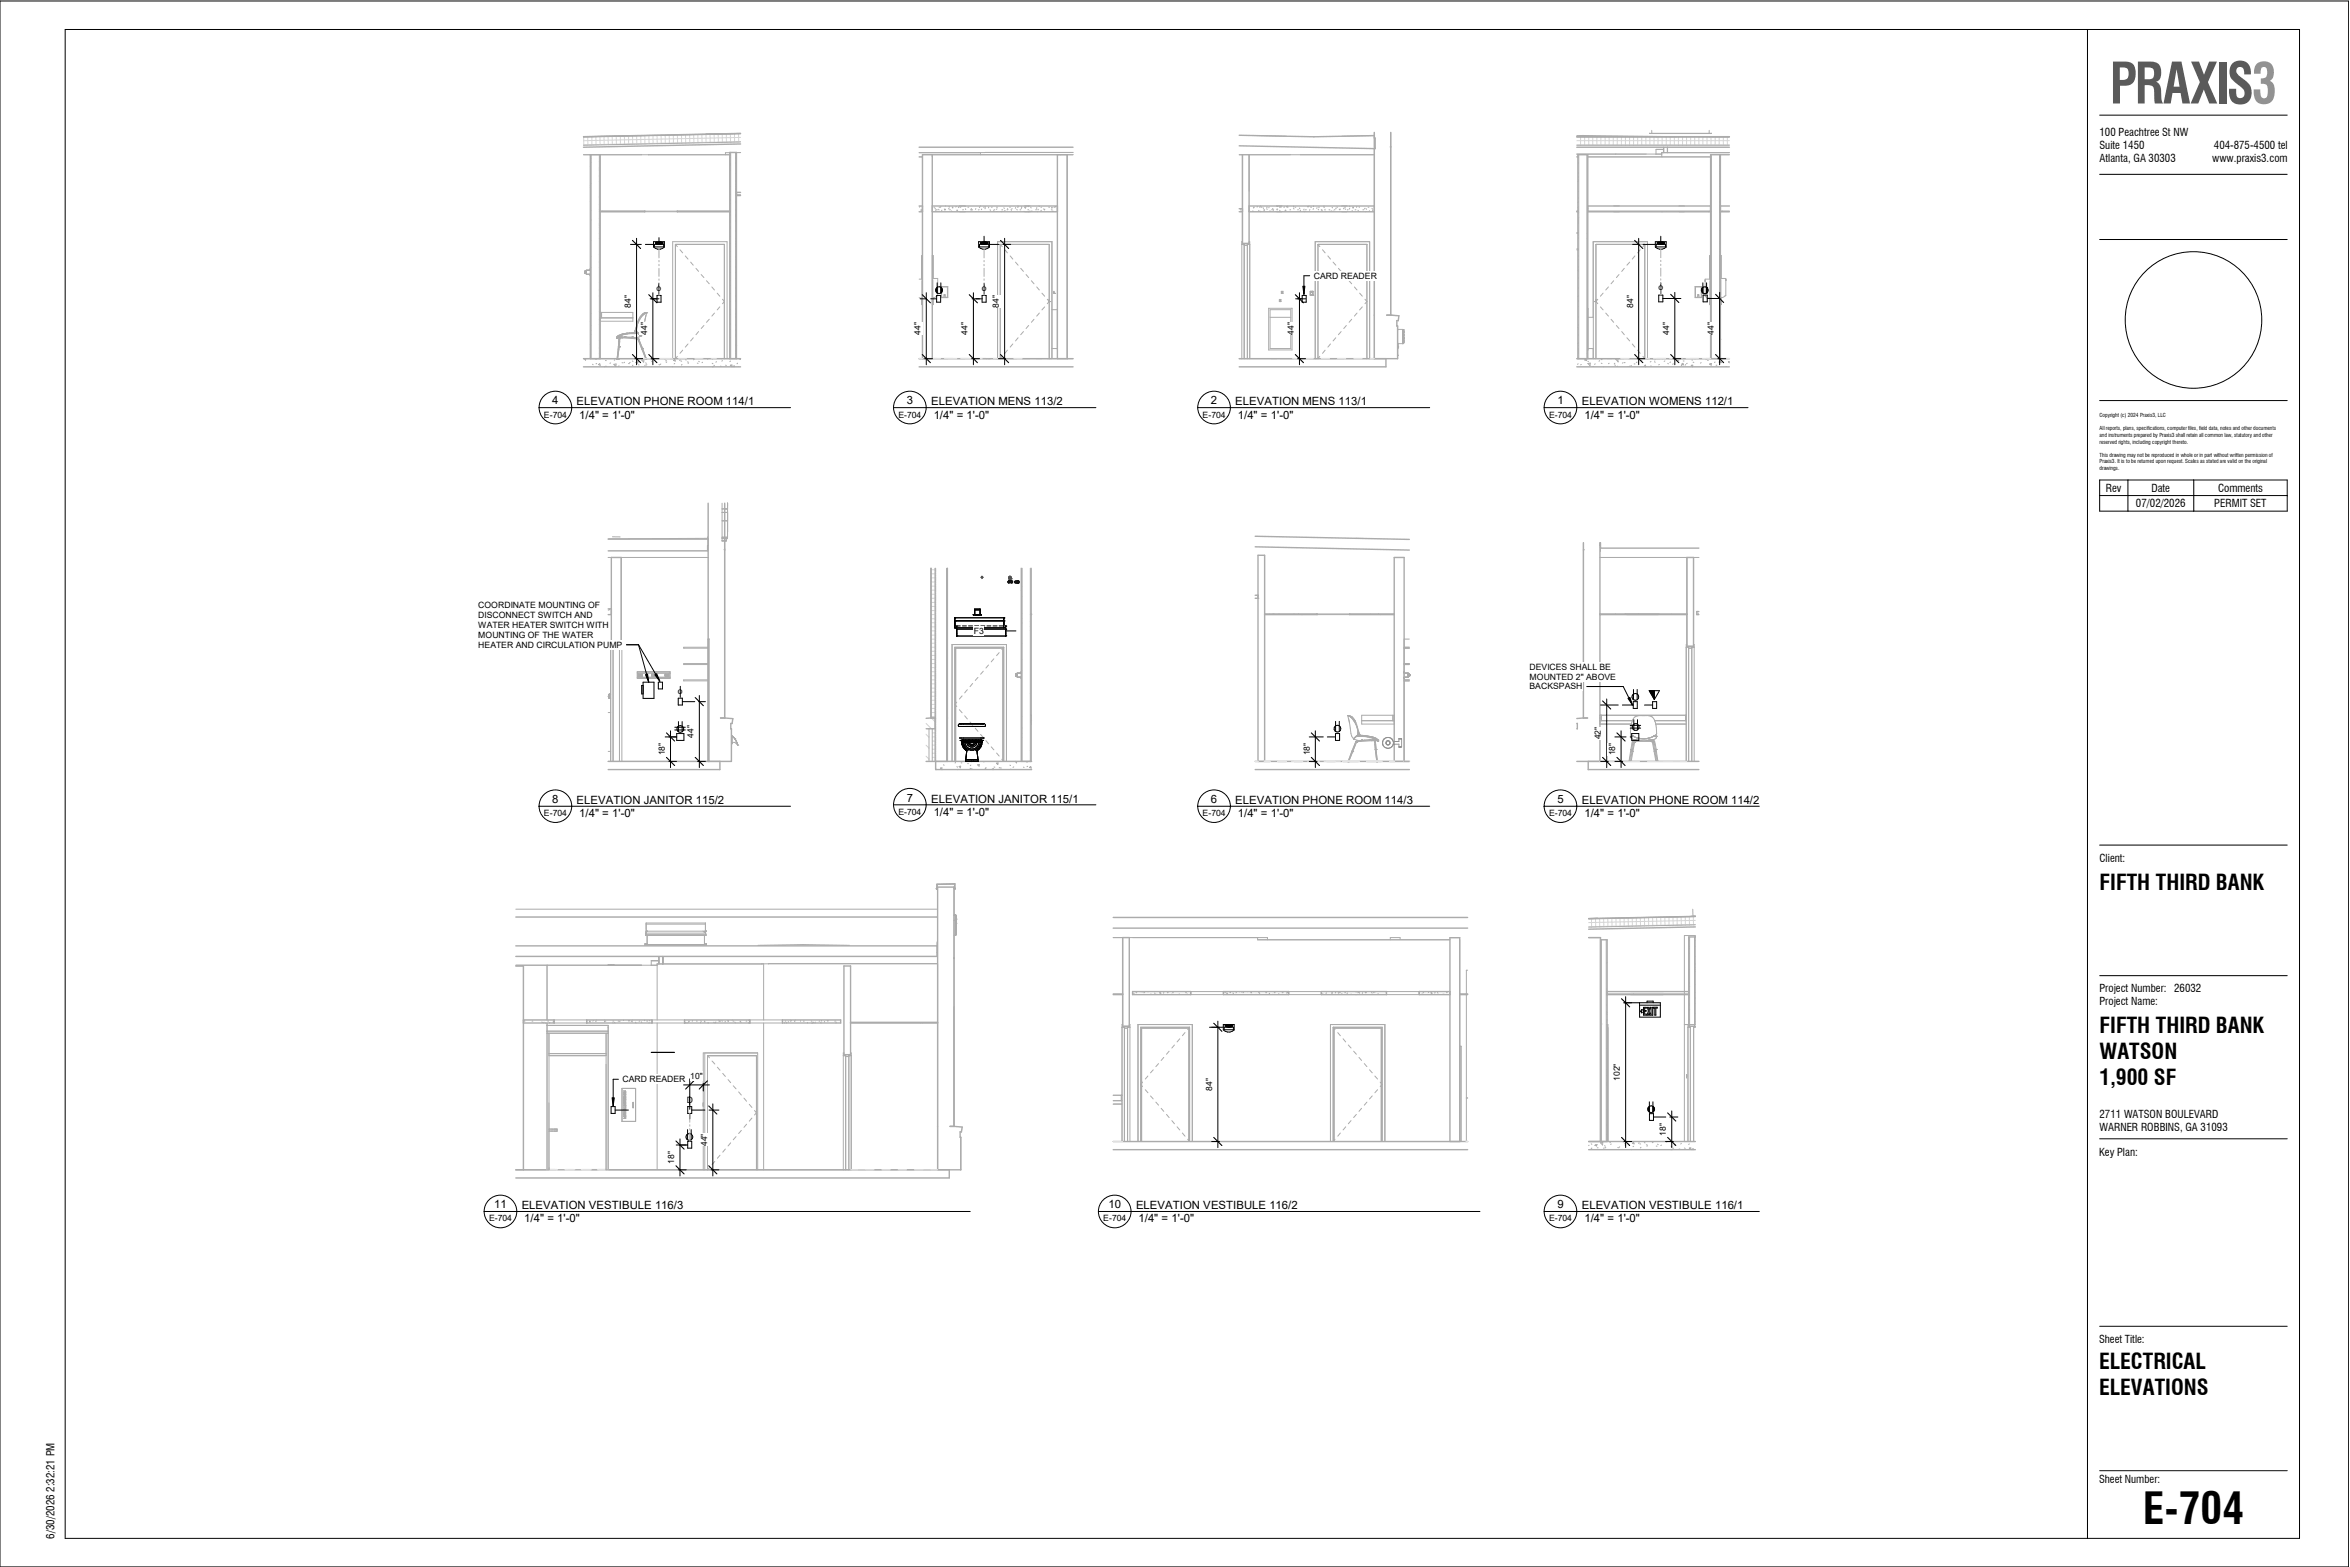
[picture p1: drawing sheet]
<svg xmlns="http://www.w3.org/2000/svg" width="914mm" height="610mm" viewBox="0 0 914 610" stroke-linecap="round" stroke-linejoin="round" font-family="sans-serif">
<defs><g id="words">
<text font-size="21.7" fill="#585858" x="820.9" y="40.3">PRAXIS3</text>
<text font-size="16.9" x="833.8" y="592.8">E-704</text>
<g font-size="8.5">
<text x="816.9" y="346.4">FIFTH THIRD BANK</text>
<text x="816.9" y="402">FIFTH THIRD BANK</text>
<text x="816.9" y="412.1">WATSON</text>
<text x="816.9" y="422.2">1,900 SF</text>
<text x="816.7" y="532.4">ELECTRICAL</text>
<text x="816.7" y="542.5">ELEVATIONS</text>
</g>
<g font-size="4.4">
<text x="214.9" y="157.4">4</text>
<text x="224.4" y="157.7">ELEVATION PHONE ROOM 114/1</text>
<text x="352.8" y="157.4">3</text>
<text x="362.3" y="157.7">ELEVATION MENS 113/2</text>
<text x="471.2" y="157.4">2</text>
<text x="480.7" y="157.7">ELEVATION MENS 113/1</text>
<text x="606" y="157.4">1</text>
<text x="615.5" y="157.7">ELEVATION WOMENS 112/1</text>
<text x="225.4" y="162.8">1/4&quot; = 1'-0&quot;</text>
<text x="363.3" y="162.8">1/4&quot; = 1'-0&quot;</text>
<text x="481.7" y="162.8">1/4&quot; = 1'-0&quot;</text>
<text x="616.5" y="162.8">1/4&quot; = 1'-0&quot;</text>
<text x="352.8" y="311.9">7</text>
<text x="214.9" y="312.4">8</text>
<text x="224.4" y="312.8">ELEVATION JANITOR 115/2</text>
<text x="225.4" y="317.9">1/4&quot; = 1'-0&quot;</text>
<text x="362.3" y="312.2">ELEVATION JANITOR 115/1</text>
<text x="363.3" y="317.3">1/4&quot; = 1'-0&quot;</text>
<text x="471.2" y="312.4">6</text>
<text x="480.7" y="312.8">ELEVATION PHONE ROOM 114/3</text>
<text x="481.7" y="317.9">1/4&quot; = 1'-0&quot;</text>
<text x="606" y="312.4">5</text>
<text x="615.5" y="312.8">ELEVATION PHONE ROOM 114/2</text>
<text x="616.5" y="317.9">1/4&quot; = 1'-0&quot;</text>
<text x="192.3" y="470.1">11</text>
<text x="203" y="470.5">ELEVATION VESTIBULE 116/3</text>
<text x="431.3" y="470.1">10</text>
<text x="442" y="470.5">ELEVATION VESTIBULE 116/2</text>
<text x="606" y="470.1">9</text>
<text x="615.5" y="470.5">ELEVATION VESTIBULE 116/1</text>
<text x="204" y="475.6">1/4&quot; = 1'-0&quot;</text>
<text x="443" y="475.6">1/4&quot; = 1'-0&quot;</text>
<text x="616.5" y="475.6">1/4&quot; = 1'-0&quot;</text>
</g>
<g font-size="4.2">
<text x="816.9" y="52.7">100 Peachtree St NW</text>
<text x="816.9" y="57.8">Suite 1450</text>
<text x="861.4" y="57.8">404-875-4500 tel</text>
<text x="816.9" y="62.9">Atlanta, GA 30303</text>
<text x="860.7" y="62.9">www.praxis3.com</text>
<text x="819.4" y="191.3">Rev</text>
<text x="837.1" y="191.3">Date</text>
<text x="863" y="191.3">Comments</text>
<text x="831.1" y="197.3">07/02/2026</text>
<text x="861.6" y="197.3">PERMIT SET</text>
<text x="816.9" y="335.2">Client:</text>
<text x="816.9" y="386">Project Number: 26032</text>
<text x="816.9" y="391">Project Name:</text>
<text x="816.9" y="435.1">2711 WATSON BOULEVARD</text>
<text x="816.9" y="440.1">WARNER ROBBINS, GA 31093</text>
<text x="816.7" y="449.5">Key Plan:</text>
<text x="816.7" y="522.5">Sheet Title:</text>
<text x="816.7" y="576.9">Sheet Number:</text>
<text x="21.2" y="598.6" transform="rotate(-90 21.2 598.6)">6/30/2026 2:32:21 PM</text>
</g>
<g font-size="3.4">
<text x="255.4" y="113.1">o</text>
<text x="382.1" y="113.1">o</text>
<text x="511.2" y="108.4">CARD READER</text>
<text x="645.3" y="112.9">o</text>
<text x="211.7" y="162.4">E-704</text>
<text x="349.6" y="162.4">E-704</text>
<text x="468" y="162.4">E-704</text>
<text x="602.7" y="162.4">E-704</text>
<text x="186.1" y="236.6">COORDINATE MOUNTING OF</text>
<text x="186.1" y="240.5">DISCONNECT SWITCH AND</text>
<text x="186.1" y="244.3">WATER HEATER SWITCH WITH</text>
<text x="186.1" y="248.2">MOUNTING OF THE WATER</text>
<text x="186.1" y="252">HEATER AND CIRCULATION PUMP</text>
<text x="379" y="246.5">F3</text>
<text x="595.2" y="260.5">DEVICES SHALL BE</text>
<text x="263.8" y="269.8">o</text>
<text x="595.2" y="264.4">MOUNTED 2&quot; ABOVE</text>
<text x="595.2" y="268.2">BACKSPASH</text>
<text x="211.7" y="317.5">E-704</text>
<text x="349.6" y="316.9">E-704</text>
<text x="468" y="317.5">E-704</text>
<text x="602.7" y="317.5">E-704</text>
<text x="242.2" y="421">CARD READER</text>
<text x="267.2" y="429">D</text>
<text x="190.3" y="475.2">E-704</text>
<text x="429.3" y="475.2">E-704</text>
<text x="602.7" y="475.2">E-704</text>
</g>
<g font-size="3.3">
<text x="245.4" y="119.7" transform="rotate(-90 245.4 119.7)">84&quot;</text>
<text x="388.7" y="119.7" transform="rotate(-90 388.7 119.7)">84&quot;</text>
<text x="635.4" y="119.7" transform="rotate(-90 635.4 119.7)">84&quot;</text>
<text x="251.8" y="130.3" transform="rotate(-90 251.8 130.3)">44&quot;</text>
<text x="358.2" y="130.3" transform="rotate(-90 358.2 130.3)">44&quot;</text>
<text x="376.5" y="130.3" transform="rotate(-90 376.5 130.3)">44&quot;</text>
<text x="503.4" y="130.3" transform="rotate(-90 503.4 130.3)">44&quot;</text>
<text x="649.4" y="130.3" transform="rotate(-90 649.4 130.3)">44&quot;</text>
<text x="666.9" y="130.3" transform="rotate(-90 666.9 130.3)">44&quot;</text>
<text x="269.9" y="287" transform="rotate(-90 269.9 287)">44&quot;</text>
<text x="622.9" y="287.7" transform="rotate(-90 622.9 287.7)">42&quot;</text>
<text x="258.7" y="293.9" transform="rotate(-90 258.7 293.9)">18&quot;</text>
<text x="509.6" y="293.9" transform="rotate(-90 509.6 293.9)">18&quot;</text>
<text x="628.5" y="293.9" transform="rotate(-90 628.5 293.9)">18&quot;</text>
<text x="268.6" y="419.7">10&quot;</text>
<text x="471.6" y="424.3" transform="rotate(-90 471.6 424.3)">84&quot;</text>
<text x="630.3" y="420.4" transform="rotate(-90 630.3 420.4)">102&quot;</text>
<text x="648.3" y="441.7" transform="rotate(-90 648.3 441.7)">18&quot;</text>
<text x="275.1" y="445.9" transform="rotate(-90 275.1 445.9)">44&quot;</text>
<text x="262.4" y="452.7" transform="rotate(-90 262.4 452.7)">18&quot;</text>
</g>
<g font-size="2.1">
<text x="816.9" y="162.2">Copyright (c) 2024 Praxis3, LLC</text>
<text x="816.9" y="167.4">All reports, plans, specifications, computer files, field data, notes and other documents</text>
<text x="816.9" y="170">and instruments prepared by Praxis3 shall retain all common law, statutory and other</text>
<text x="816.9" y="172.6">reserved rights, including copyright thereto.</text>
<text x="816.9" y="177.7">This drawing may not be reproduced in whole or in part without written permission of</text>
<text x="816.9" y="180.3">Praxis3. It is to be returned upon request. Scales as stated are valid on the original</text>
<text x="816.9" y="182.8">drawings.</text>
</g>
</g></defs>
<path d="M255 94.1h2.9v.9h-2.9zM381.5 94.1h2.9v.9h-2.9zM644.8 94.1h2.9v.9h-2.9zM364.1 111.8h2.6v2.2h-2.6zM662 111.8h2.6v2.2h-2.6zM641.8 268.7h1.9v3.3h-1.9z" fill="#000"/>
<g fill="none" stroke="#ababab" stroke-width=".39">
<path d="M244.2 52.8l-15.2 .3M274.6 52.2l13.6-.3-61.2 1.3M284 59.4h-1.7v.8M284.3 59.3v80.2M286.2 59.3v80.2M286.6 59.4h1.6M288.2 52.1l-61.2 1.2M288.2 55.2l-61.2 1.3M357.6 59.4h23.9v.8M383.3 59.3v.1M417.5 59.3l-36.8 .1M487.2 52.7l13.2 .3"/>
<path d="M534.8 51.5v1.2l-12.7 .3M534.8 57.8v22.3M541.1 51.5v71.1l1.4 .1M613.5 53.2h59.4M613.5 53.3h59.4M613.5 56.5h59.4M613.5 59.9h33.1M615.9 52.7h-2.4M615.9 52.7l36.6 .5M615.9 52.7v.5M641.9 51.8h23.9M642.7 50.7v1.2"/>
<path d="M647.3 58.1h-2.9v1.8M647.3 57.3v2.1M647.4 57.3v2.1M648.8 57.3v2.1M665.1 50.7v1.2M672.9 59.4h-26.3v1.6M672.9 53.1l-7.8 .1M227 60.2h57v21.9M230 60.2v79.3M233.2 60.2v79.3M286.6 75.7h1.6M357.6 61h1.3"/>
<path d="M415.2 60.2v79.3h2.3M417.5 60.2h-54.7v.8M482.2 60.2h1.2v21M534.8 60.2h-48.8v14.3M613.5 61h.5M614.3 60.2v79.3M617.5 60.2v79.3M617.8 61h47.8M665.9 60.2v79.3M669.1 60.2v79.3M672.9 60.2h-3.5v.8M234.4 82.1l.1 .2"/>
<path d="M250.9 82.1h12.7v.3h-12.7zM256.4 96.9v3.4M262.8 95.1h19.1v44.4M262.8 95.1v44.4l.8-.9M262.8 95.1l.8 .9M264.6 97.2l1 1.2M266.7 99.6l1 1.2M284 82.4v57.1h-50.4M358 80.3l-.2 .3M358.3 81.6h.3M358.4 81.8l.2 .3M362.8 82v.1"/>
<path d="M363.4 80.6h.3M363.8 81l.2 .3M364.2 81.6l-.1 .3M364.4 81.6h.3M365.2 81.4l.2 .3M365.4 80.6h.4M366.1 80.3l-.1 .3M366.5 81.7l-.1 .3M367.5 81.6h.3M367.5 81.3l.1 .3M367.9 81.4l-.2 .3M368 80.1v.1"/>
<path d="M369.2 80.3l.2 .3M369.3 81l-.2 .3M369.5 81.6h.3M370.2 82l.2 .3M370.5 80.6h.3M370.6 80.6l.2 .3M372.1 80.3l-.2 .3M372.4 81.6l-.1 .3M372.5 81.9l.2 .3M372.9 80.5l.1 .3M373.3 80.1v.1M373.3 80.1h2.2"/>
<path d="M373.5 80.6h.4M374.6 81.6h.3M375.6 82.3l-2.3 .1M375.6 80.1l-.1 .2M375.6 81.2l.2 .3M376.6 80.6h.3M377.6 81.6h.4M377.9 81.1l.2 .3M378.3 81.5l-.1 .3M379.7 81.2l-.1 .2M379.8 82.3v.1M380.7 81.6h.3"/>
<path d="M381 80.5l.2 .3M381.5 80.1v.1M382 81.3l-.2 .3M382.7 80.6h.3M382.9 96.9v3.4M383.3 80.3l.2 .3M383.4 80.9l-.2 .3M384.8 80.6l-.2 .3M385.2 81.6l.2 .3M385.7 80.6h.4M386.6 82l.2 .3M386.8 81.6h.3"/>
<path d="M387.8 80.6h.3M387.9 81.2l-.1 .3M388 82.3v.1M389.2 95.1h19.1v44.4M389.2 95.1v44.4l.8-.9M389.2 95.1l.8 .9M389.7 82.2l-.1 .2M389.8 81.6h.3M390.3 82.2l.1 .2M390.6 80.8l.2 .3M391 97.2l1 1.2M391.1 81.8l-.2 .3"/>
<path d="M391.8 81.6h.3M392 81.2l.2 .2M392.9 80.6h.2M393.1 99.6l1 1.2M393.4 81.5l.2 .3M393.8 81.1l-.1 .3M395.2 80.7l-.1 .3M395.6 81.4l.2 .3M395.9 80.6h.3M396.1 80.1l.1 .2M396.9 81.6h.3M397.4 80.4l.2 .3"/>
<path d="M397.5 80.9l-.2 .3M398.4 82.2l.2 .2M398.7 80.1h2.2M398.7 82.4h2.2M398.8 80.8l.2 .3M398.9 80.5l-.2 .3M398.9 80.6h.3M399.9 81.6h.4M400.1 82.4h.1M400.3 80.1l-.2 .3M400.7 82l.2 .3M401.1 80.6l.1 .3"/>
<path d="M401.5 82l-.1 .3M403 81.6h.3M403.4 80.8l-.1 .3M403.8 82.2l-.2 .2M403.9 81.4l.1 .3M404.3 80.1l.1 .2M405 80.6h.3M405.2 81.8l-.2 .3M406.1 81.2l.2 .3M406.6 81.4l-.2 .3M408.1 80.6h.3M409.1 81.6h.3"/>
<path d="M409.3 80.6l.1 .3M409.3 80.7l-.1 .2M409.7 82l-.2 .3M410.1 80.6h.3M410.7 80.3l-.2 .3M482.6 81.6h.3M483.2 95.1h.9v44.4M483.4 94h-.2v45.5M483.4 82.4v12.3h2.6v-.7h.3v45.5M484.1 95.4h1.3M486.1 81.6l.1 .3M486.3 95.1h-.9v44.4"/>
<path d="M487.5 82l.1 .3M487.7 80.6h.3M487.9 80.6l-.1 .3M489.3 80.3l-.2 .3M489.8 81.8l.1 .3M490.1 80.5l.2 .2M490.6 80.1l-.1 .1M490.6 82.2l-.2 .2M490.7 80.6h.4M491.5 80.8l.2 .3M491.7 81.6h.4M492 81.8l-.2 .3"/>
<path d="M492.8 80.6h.3M492.9 81.2l.2 .3M493.8 80.6l-.1 .3M494.2 82l-.2 .3M494.8 81.6h.3M495.2 81.1l.1 .3M495.6 81.6l-.2 .3M496.7 80.1h2.1M496.7 82.4h2.1M496.8 81.6h.4M497 80.1l.1 .2M497 81.2l-.2 .3"/>
<path d="M497.8 80.6h.3M497.9 81.8l.2 .3M498.3 80.4l.2 .3M499.7 80.5l-.1 .3M500.1 81.9l-.1 .2M500.2 81.7l.2 .3M500.5 80.3l.2 .3M500.9 80.6h.3M501.1 80.1l-.1 .3M501.9 81.6h.3M503.3 81l.2 .3M503.4 80.2l-.1 .3"/>
<path d="M503.9 80.6h.3M504.9 81.6h.3M505.6 80.9l.2 .3M506.1 81.7l-.2 .3M507.4 81.4l-.1 .3M507.5 82.1l.2 .3M508 81.6h.3M508.8 80.3l.1 .3M509.3 80.1l-.2 .3M509.7 81.5l-.2 .3M510 80.6h.3M511 80.1l.2 .3"/>
<path d="M511.1 81.2l-.2 .2M512.5 80.8l-.2 .3M512.8 95.1h19.1v44.4M512.8 95.1v44.4l.7-.9M512.8 95.1l.7 .9M512.9 81.4l.2 .3M513 80.6h.4M514.1 81.6h.3M514.3 81.7l.2 .3M514.6 97.2l1 1.2M515.1 80.6h.3M515.2 80.1l-.1 .2"/>
<path d="M515.6 81.4l-.1 .3M515.7 82.1l.2 .3M516.7 99.6l1 1.2M517.1 81.6h.3M517.9 82l.2 .3M518.3 80.6l.2 .3M518.8 82l-.2 .3M519.1 81.6h.4M519.7 80.9l.2 .3M520.1 80.6h.4M521.1 81.3l.2 .3M521.5 81.3l-.1 .3"/>
<path d="M522 80.1h2.1M522 82.4h2.1M522.9 80.9l-.1 .3M523.2 80.6h.3M523.4 81.2l.1 .3M524.2 81.6h.4M525.1 80.2l.2 .3M525.2 81.1l-.2 .3M526.1 81.9l.2 .3M526.2 80.6h.4M526.5 80.6l.2 .3M526.6 80.7l-.2 .3"/>
<path d="M527.3 81.6h.3M528 80.3l-.2 .3M528.4 81.8l.2 .3M528.8 80.4l.2 .3M529.2 82.3l-.1 .1M530.3 81.6h.3M531.1 81l-.2 .3M531.5 82.4h.1M531.5 81.2l.2 .2M532.3 80.6h.4M532.9 82l-.2 .3M533.8 81l.2 .3"/>
<path d="M534.2 81.6l-.1 .3M534.8 82.4v57.1h-52.6M613.5 96.8h.5v.4h-.5M613.5 90.5h.5v.3h-.5M617.8 82.1h47.8M627.9 80.1h2.1M627.9 82.4h2.1M636.1 99.6l-1 1.2M638.2 97.2l-1 1.2M640 95.1v44.4l-.7-.9M640 95.1l-.7 .9M640 95.1h-19v44.4"/>
<path d="M646.2 96.9v3.3M646.5 82.4h.1M648.3 82.3v.1M653.3 80.1h2.1M653.3 82.4h2.1M664.7 82.3l.1 .1M669.4 82.1h3.5M670.1 82.1l-.1 .2M228.1 105.5h-.6v.8h.6M228.2 105.2v1.5h1.5v.6M229.7 104.6v.6l-1.6-.1v1.7h1.6M229.7 104.6h.1"/>
<path d="M229.7 107.3h.1M256.4 101.3v.6M256.4 102.8v.6M256.4 104.4v3.1M256.4 108.5v.6M256.4 110v.6M256.4 111.5v3.4M268.7 102l1 1.2M270.8 104.4l1 1.2M272.8 106.8l1.1 1.2M274.9 109.2l1.1 1.2M277 111.6l1 1.2"/>
<path d="M279.1 114l1 1.2M280.1 119.4l-1 1.2M281.1 116.4l.8 .9-.8 .9M357.6 115.8l.9 .2M357.6 108.6h1.2v7.2l-.3 .2M358.6 108.6v-9.2h.3v19.1h-.3v-2.5M362.9 108.3h2v6.6l-1.3 .8-.7-.2zM363.2 108.3v-8.9h-.4v19.1h.4v-2.8M366.3 111.9v-.4h2.5v4.3h-2.5v-2M366.4 112.1v-.5h2.2v4.1h-2.2v-2M367.3 115.7v-.6h.5v.6M367.5 114.6l.2 .3h-.2z"/>
<path d="M367.5 114.6v.3zM382.9 101.3v.6M382.9 102.8v.6M382.9 104.4v3.1M382.9 108.5v.6M382.9 110v.6M382.9 111.5v3.4M395.1 102l1.1 1.2M397.2 104.4l1 1.2M399.2 106.8l1.1 1.2M401.3 109.2l1 1.2M403.4 111.6l1 1.2"/>
<path d="M405.4 114l1.1 1.2M406.5 119.4l-1.1 1.2M407.5 116.4l.8 .9M408.3 117.3h.6M408.3 117.3l-.8 .9M410.1 113.3v.8h.7M411.4 119.9v16.2M493.6 119.9h9.2v16.2h-9.2zM497.8 116.5h.6v.8h-.6zM498 116.7h.3M498 116.6h.3v.6h-.3zM498.6 113.3h.6v.8h-.6z"/>
<path d="M498.8 113.5h.2M498.8 113.5h.2v.5h-.2zM509.9 114.8h.1M509.9 113.4h.9M509.9 114.8v.1M509.9 113.4v1.4M509.9 113.4h.9v1.5M509.9 113.4v1.5M509.9 114.9h.1M509.9 113.4v.1M509.9 113.4h.1M509.9 114.9h.9"/>
<path d="M510.3 114.6h.1M510.3 113.6h.1M510.4 114.6h.1M510.4 113.6h.1M510.7 113.4h.1M510.7 114.9h.1M510.8 113.4h.1M510.8 114.8h.1M510.8 114.9h.1M510.8 114.9h-.1M518.7 102l1.1 1.2M520.8 104.4l1 1.2"/>
<path d="M522.9 106.8l1 1.2M524.9 109.2l1 1.2M527 111.6l1 1.2M529 114l1.1 1.2M530.1 119.4l-1.1 1.2M531.1 116.4l.8 .9-.8 .9M617.8 119.9l.1 16.2zM620.3 117.3h.7M621 117.3l.7 .9M621.7 116.4l-.7 .9M622.7 119.4l1.1 1.2M623.8 114l-1.1 1.2"/>
<path d="M625.9 111.6l-1.1 1.2M627.9 109.2l-1 1.2M630 106.8l-1.1 1.2M632 104.4l-1 1.2M634.1 102l-1 1.2M646.2 101.3v.5M646.2 102.8v.5M646.2 104.3v3.1M646.2 108.5v.5M646.2 110v.5M646.2 111.5v3.3M659.7 111.6h2.3v4.1h-2.3z"/>
<path d="M660.6 115.7v-.6h.5v.6M660.7 114.7l.1 .2M660.8 114.6v.3M660.8 114.6h.2l-.2 .3M662.1 112.5v-1h-2.5v4.3h2.5v-2.5M663.5 108.6h1.9v7.2l-.2 .2h-.5l-1.2-.8zM663.5 109v.4M665.2 108.6v-9.2h.4v19.1h-.4v-2.5M669.5 108.3h2v6.6l-1.2 .8-.8-.2zM669.8 108.3v-8.9h-.4v19.1h.4v-2.8M671.5 108.7v.4M227 139.5h2.7"/>
<path d="M227.3 139.5l.5 .6 .2-.6M231.7 139.7l.4 .1M233.6 121.5h12.7v3.5h-12.7zM233.6 123.7h12.7M234.1 121.5v2.2M239.3 140l-.3 .2M240 131.1h.1M240 131.5h.1M240 131.6h.1M240 131.1v.5M240 139.5v.1M240 139.5h.1"/>
<path d="M240 139.6h.1M240 139.6h.4M240.2 130.9l-.2 .2M240.2 130.9v.5M240.2 131.2l-.2 .2M240.2 139.5h.2M240.2 131.4h.1M240.3 139.5h.1M240.4 139.5h.1M240.4 139.6h.1M240.4 139.5l-.3 .1M240.5 138.5l-.2 1"/>
<path d="M240.5 131.3h.1M240.6 134.9h.1M240.6 134.8h.3M240.6 134.8v.1M240.7 134.8h.1M240.7 139.7l.3 .2M240.8 132.8l-.7 6.7 .5-4.6M240.8 132.8l-.2 2.1M240.9 134.9h.1M240.9 132l-.1 .8M240.9 131.8v.2M240.9 134.8h.1"/>
<path d="M240.9 131.2l-.2 .1M240.9 134.9l-.6 4.6M240.9 134.8l.1 .1M241 134.9h-.1M241 134.9l-.2 1.1M241 131.3l-1 .3M241 131.1h.1M241 131.1l-.1 .9M241 131.3l-.3 3.5M241.1 131.1h.6M241.1 131.1l-.1 .2M241.1 131.1h.1"/>
<path d="M241.1 131.1h-.1M241.1 132.8l-.2 2M241.1 132.8l-.2 2.1M241.2 131.1h.1M241.2 131.1l.1 .1M241.3 131.1h.1M241.3 131.3l-.2 1.5M241.3 131.4h.3M241.3 131.1v.2M241.3 131.2h.1M241.6 130.1h.1M241.6 130.1l-1.4 .8"/>
<path d="M241.6 131.4h.5M241.6 131.4h.4M241.6 131.1h1.4M241.8 130.3l-1.8 1.2M241.9 131.1l6 .4M242 131.4l5.9 .4M242 130.3h.1M242.4 130.2l-.3 .1M242.4 130.1l-2.1 1.1M243.1 129.8l-1.5 .3M243.1 129.8v.3M243.1 130l-.7 .2"/>
<path d="M243.1 130.1l-1.4 .4-1.7 1.1M243.2 130.9h.1M243.2 131.1l2.7 .2M243.3 130.9h-.3v.3M243.3 130.9l-.1 .3M243.7 129.7h.1M243.8 129.7h-.4M243.8 129.6v.1M244.3 129.5l-2.4 .6 .3-.1M244.3 129.5l-1.2 .3M245 129.7h3M245 129.7l-1.9 .3"/>
<path d="M245.9 131v.2M246 131h.1M246 129.7h-1M246 131h.2M246 129.8l-2.9 .3M246 129.7v.1M246.2 131h.1M246.3 129.6l-.3 .1M247.2 128.5v.8l-2.9 .2M247.2 128.5h.3M247.3 129.6h-.7M247.5 129.3h-.4"/>
<path d="M247.5 128.5v.4l1.8 1.7M247.6 128.5l.3 .9h-.2M247.7 127.8l-.2 .7M247.7 127.8l-.1 .7M247.7 127.8h.1M247.7 131.7h.1M247.7 129.4v.2M247.8 131.8h.1M247.8 127.1l-.1 .5M247.8 131.8l.5 .3M247.8 131.5h.1M247.8 129.3l.3 .2"/>
<path d="M247.9 131.5l.6 .5M247.9 131.5l-.2 .1M247.9 126.5v.3M248.1 129.7h.1M248.1 129.5l.1 .1M248.1 129.7l-2.1 .1M248.2 129.6h.1M248.2 129.6l.1 .1M248.2 125.3l-.5 1.6M248.2 125.3l-1 3.2M248.2 125.8l-.1 .3M248.2 129.6v.1"/>
<path d="M248.2 129.6l.6 .5M248.2 125.7l-.5 2.1M248.3 132.1h.1M248.3 129.7h.1M248.3 132.1l2.9 7.4M248.3 132.1l1.4 3.6M248.4 125.3h.1M248.4 125.3l-.1 .3M248.4 132l-.1 .1M248.5 129.9l.6 .5M248.5 132h-.2M248.5 132h.1"/>
<path d="M248.5 132l1.5 3.6M248.6 124.1l-.4 1.2M248.7 124.7l-.2 .2M248.7 130.1h.1M248.8 130.2l.4 .4M248.8 130.1l.6 .6M249 124.1l-.1 .2M249.3 130.6v.1M249.3 123.7l-.1 .1M249.3 130.6l.1 .1M249.3 130.7h.1M249.3 123.6v.1"/>
<path d="M249.4 130.7h.1M249.4 130.7a4.4 4.4 0 0 1-3.2 .6v-.3M249.4 130.6h.1M249.7 135.7h.1M249.8 123.1l-.2 .2M249.8 122.4l-.8 1-.8 1.9M249.8 122.4h.6M249.9 135.6h.1M250 135.6h.1M250 135.6l1.5 3.9M250.4 122.4h-.1M251.1 121.7h.1"/>
<path d="M251.1 121.9l-1.5 1.4-1.4 2.4M251.1 121.9l-.7 .5M251.1 121.8v.1M251.2 139.5h.1M251.2 139.6h.1M251.2 139.5v.1M251.2 139.6h.4M251.2 139.6h.3M251.4 121.7h.1M251.4 122.5l-.5 2.1M251.4 139.5h-.2M251.5 121.7h.1"/>
<path d="M251.5 139.5h.1M251.5 121.7l-.5 .2M251.6 139.5v.1M251.6 121.7h.1M251.6 121.7l-.9 .1-.9 .6M251.6 121.7l-.9 4.8a5.3 5.3 0 0 1-1.3 4.2M253.5 139.7l-.2 .3M258.5 139.6l.4 .1M261.7 139.5v-45.5h21.2v45.5M265.6 136.2l-1 1.3M266.7 139.9l.3 .2M267.7 133.8l-1 1.2"/>
<path d="M269.7 131.4l-1 1.2M270.1 139.8l-.3 .2M271.8 129l-1 1.2M273.9 126.6l-1.1 1.2M275.5 139.6l-.2 .1M276 124.2l-1.1 1.2M276.9 139.5h.4M278 121.8l-1 1.2M286.6 139.5h1.6M287.9 139.8l.3 .1M357.6 139.5h1.3M362.8 139.5h48.6"/>
<path d="M388.2 139.5v-45.5h21.1v45.5M392 136.2l-1 1.3M394.1 133.8l-1 1.2M396.2 131.4l-1.1 1.2M398.2 129l-1 1.2M400.3 126.6l-1.1 1.2M402.3 124.2l-1 1.2M404.4 121.8l-1 1.2M409.3 135.6h2.1M409.3 120.5h2.1M494.2 123.4h8M494.2 120.5h8v15.1h-8z"/>
<path d="M511.8 139.5v-45.5h21.1v45.5M515.6 136.2l-1 1.3M517.7 133.8l-1 1.2M519.8 131.4l-1.1 1.2M521.8 129l-1 1.2M523.9 126.6l-1 1.2M525.9 124.2l-1 1.2M528 121.8l-1 1.2M543.7 126.8l.1 7.4M543.8 138.2h.1M543.8 134.8h.1M543.8 135h.1"/>
<path d="M543.8 135.3h.1M543.8 134.2h.1M543.8 134.2l-.1 5.3M543.8 128.1h2v5.6M545.8 128.2h.1M545.8 133.7h.1M545.8 128.2l.1 5.5h-2.1M545.9 131.7h.1M545.9 131.8h.1M545.9 133.4h.1M545.9 128.4h.1M545.9 132.3h.1"/>
<path d="M545.9 132.5h.1M545.9 132.6h.1M545.9 132.8h.1M545.9 132.9h.1M545.9 133.1h.1M545.9 131.1h.1M545.9 131.4h.1M545.9 131.5h.1M545.9 131.6h.1M545.9 132h.1M545.9 130h.1M545.9 130.2h.1"/>
<path d="M545.9 130.3h.1M545.9 130.4h.1M545.9 130.6h.1M545.9 130.8h.1M545.9 128.7h.1M545.9 128.9h.1M545.9 129.1h.1M545.9 129.2h.1M545.9 129.4h.1M545.9 129.5h.1M546 132.3h.1M546 132.5h.1"/>
<path d="M546 132.6h.1M546 132.8h.1M546 132.9h.1M546 133.1h.1M546 131.1h.1M546 131.4h.1M546 131.5h.1M546 131.6h.1M546 131.8h.1M546 132h.1M546 130h.1M546 130.2h.1"/>
<path d="M546 130.3h.1M546 130.4h.1M546 130.6h.1M546 130.8h.1M546 128.7h.1M546 128.9h.1M546 129.1h.1M546 129.2h.1M546 129.4h.1M546 129.5h.1M546 128.7v.8M546 130v.8"/>
<path d="M546 131.1v.9M546 132.3v.8M613.5 139.5h.5M616.3 139.5h.1M617.8 139.5h47.8M617.9 123.4h2.1M617.9 135.6h2.1M619.9 139.5v-45.5h21.2v45.5M623.1 139.9h.3M624.8 121.8l1.1 1.2M626.9 124.2l1 1.2M628.7 139.7l.9-.1-.1 .9z"/>
<path d="M628.9 126.6l1.1 1.2M631 129l1 1.2M633.1 131.4l1 1.2M635.1 133.8l1 1.2M637.2 136.2l1 1.3M638.6 140l.3 .2M644.1 139.8l-.3 .2M658.7 140l-.3 .1M659.3 139.5l.3 .2M664.1 139.7l-.3 .2M672.9 139.5l-3.7 .2M230.5 141.7l.3 .2"/>
<path d="M232.2 141.4l-.3 .2M232.9 141.8l.4-.3 .3 .6zM235.5 142.5l-.3 .2M235.6 140.3h.3M235.8 142.4l.2 .2M237.6 141.2l-.3 .2M238.8 141.7l.9-.1-.1 1zM240.9 142.3l-.3 .2M242 141.1h.3M243 140.9l-.3 .2M244.6 141.4l.3 .1M245.2 141l-.3 .2"/>
<path d="M246 140.4l.3 .2M246.3 142.1l-.3 .1M247.4 141l.5-.3 .3 .6zM248.4 141.9l.3 .1M248.5 140.7l-.3 .2M249.6 140l1-.1-.2 1zM251.1 142l-.2 .2M251.2 141.1l.3 .3M251.7 141.9l-.2 .1M253.9 140.5l-.3 .2M256.4 141.8l.2 .2M257.1 141.6l-.2 .2"/>
<path d="M259.3 140.3l-.3 .1M259.5 140.8l-.3 .2M261.7 142.6l.1 .1M262 140.2l.6-.3 .2 .6zM262.6 141.4l-.3 .2M264.7 140l-.3 .2M264.9 140.5h.4M265.4 141.8l-.3 .2M267.5 140.8h.3M268 141.2l-.3 .2M271.3 141.3l.4 .1M271.9 140.5l.2 .3"/>
<path d="M273.4 140.9l-.3 .2M277.1 141.3l.3 .2M277.5 142.7h-.4M277.5 142.7h.1M277.7 142.1l.3 .1M278.8 140.7l-.2 .2M280.3 142.5h.3M281.1 140.3l-.2 .2M282.4 142l.2 .2M284.2 142.1l.6-.1-.1 .7zM284.3 140.5l-.3 .2M285.2 142.7l.5-.4 .1 .4"/>
<path d="M287 141.3l-.2 .2M287.5 142.7h.1M614.1 141.5l-.3 .2M615.3 141.8l-.3 .1M616.6 140l.5-.3 .2 .6zM617.8 140.5l.3 .2M617.9 141.4l.9-.1-.1 .9zM620 142.5l-.2 .2M620.7 141.6l-.3 .1M622.4 140.3l-.2 .2M623.1 141.3l.3 .1M624 142.7h.1"/>
<path d="M626.2 141.3l-.3 .2M628.3 141.9l.3 .3M628.4 141.3l-.3 .3M629.4 142.5l-.2 .1M629.5 140.7l.3 .1M631.6 141.1l-.3 .2M632 141.1h.3M633.4 142.6l.1 .1M634.3 142.3l-.3 .3M634.8 142.2l-.2 .2M635.8 141.6h.4M637 140.8l-.3 .3"/>
<path d="M640.2 142.7l-.5-.2 .5-.3 .2 .5M640.2 142l-.2 .2M642.2 142.4l.4 .1M642.4 140.6l-.3 .2M643.8 140.7l.3 .2M645.7 141.8l-.3 .1M647.8 140.4l-.3 .2M648.9 141.4l.3 .2M650 140.8l-.2 .3M651.1 141.5l-.3 .2M652.4 140.1h.3M653.2 140.2l-.3 .1"/>
<path d="M654.2 142.1l.2 .2M654.3 141.7l.6-.3 .1 .5zM654.9 140.4l.4 .1M655.9 141.8l-.2 .3M656.5 141.3l-.2 .2M658.1 142.1h.6l-.2 .6zM658.8 140.9l.3 .1M661.9 141.1l-.2 .2M664.4 140.1l.3 .2M665.2 141.8h.3M665.4 141.5l.5-.1-.1 .7zM667.3 140.8l-.2 .2"/>
<path d="M667.7 142.1h.4M668.9 140.8l.5-.3 .2 .6zM669.7 140.9l.2 .2M671.6 142.6h.3M672.8 140.6l-.3 .2M672.9 140.8h-.3l.3 .4M527.5 209.4l4.4 .1M616.1 211.1v68.2M622.6 211.1v1.1h.2v-1.1M622.6 216.9h38.4M622.8 213.2v1.3M656.4 216.9v21.9"/>
<path d="M489.5 232.7h.1M494.1 238.9l-.1 .2M495.3 238.8h.1M497.7 238.8l-.1 .2M503.5 238.8v.1M505.2 238.8l.1 .2M506.5 239.1h.1M508.8 239l.1 .1M512.5 238.8h12.7v.3h-12.7zM532.8 239l-.1 .1M533.4 238.8l.1 .3M536.4 238.8l-.2 .2"/>
<path d="M537 239.1h.1M540.9 239v.1M622.8 238.9l-.1 .2M623.4 238.9l.1 .2M628.7 238.8l-.1 .3M632.2 238.8h.1M632.8 238.8h12.7M632.8 239.1h12.7M637.5 239v.1M641.4 239.1h.1M650.3 238.8l.1 .2M651.6 239.1h.1"/>
<path d="M655.5 239.1h.1M656.4 239.1v12.3h2.6v-.7h.2v45.5M660.7 238.5l.1 .3M546.4 251.8h2M546.4 252.2h2M546.4 258.1h2M546.4 258.5h2M548.4 248.6h-2v47.6h2M656.1 251.8h1v44.4M656.4 250.7h-.3v45.5M657.1 252.1h1.2M659.2 251.8h-.9v44.4"/>
<path d="M524.4 278.4h.1M524.4 278.4h.6l1.2 .7M524.4 278.4l1 4.9a5.3 5.3 0 0 0 1.3 4.1M524.6 278.4l.2 .1M524.7 279.4l.4 1.7M524.8 278.5l1.3 1M524.8 278.5h.1M524.9 278.6l.2 .1M525 278.6h.1M525.2 278.7h.1M525.3 278.8l.4 .3M525.7 279.1h.5"/>
<path d="M525.7 279.1l.4 .4M526.1 279.5l.4 .5M526.2 279.1l.6 .6M526.2 279.1l.8 1M526.3 279.8l.2 .2M526.8 279.7l.2 .3M529.8 278.3h12.7v3.4h-12.7zM542 278.3v2.1M546.4 264.5h2M546.4 264.9h2M546.4 261.9l1.5-.1v1.7h-1.5v.4M546.4 261.3v.5"/>
<path d="M547.9 261.9v1.5h-1.5M547.9 262.3h.4l.1 .7h-.5M548.3 262.5h.1M548.3 262.4h.1M548.3 262.9h.1M548.3 262.6h.1M548.3 262.8h.1M623.1 278.3v2.1M655.9 278.3v2.1M656.1 278.3h-33.5v3.4h12.2M488.4 296.2h1.1M492.1 296.2h50.4"/>
<path d="M524.5 296.2l.4 .1M524.5 296.2h.1M524.5 296.2h.2M524.9 296.3h.1M524.9 296.2h.1M524.9 296.2v.1M526 292.3l-1.4 3.9M526.1 292.3h.1M526.3 292.4h.1M526.5 280l.4 .6M526.6 287.3l.2 .1M526.6 287.3h.1"/>
<path d="M526.7 287.4h.1M526.7 280.2l.1 .2M526.7 287.4l1.3 .6h1.8M526.8 287.3v.1M526.8 280.5h.1M526.9 280.6l.4 .6M526.9 280.6l.1 .1M527 280.8l.3 .4M527 280l.3 .5M527.2 287l-.4 .4M527.3 281.2l.3 .6M527.3 280.5l1.6 4.7"/>
<path d="M527.3 280.4l.2 .4M527.4 286.7l-.1 .1M527.4 281.4l.2 .4M527.5 286.7h-.1M527.5 288.7h.1M527.5 288.7l.3 .1M527.5 288.7l-1.5 3.6M527.6 281.8l.3 .6M527.6 281.8h.1M527.6 288.7h.1M527.6 286.6l-.6 .5M527.6 286.6l-.2 .2"/>
<path d="M527.6 286.5l-.1 .1M527.7 282.2l.2 .2M527.8 288.8h.1M527.8 288.8l-3 7.4M527.9 282.4l.2 .7M527.9 282.4v.3M527.9 286.3h.1M527.9 286.3l-1.2 1.1M527.9 286.3l-.5 .4M527.9 286.3v.1M527.9 286.3l-.3 .3M528 286.4h.1"/>
<path d="M528 286.2l-.4 .4M528 286.2l-.1 .1M528 286.3v.1M528 282.9l.1 .2M528.1 286.3l-.2 .1M528.1 286.3l2 .2M528.1 283.1l.1 .7M528.1 283.1l.1 .4M528.1 286.3l1.2 .1M528.1 286.1l-.2 .2M528.1 286.1l-.1 .1M528.2 288.2h.1"/>
<path d="M528.2 283.6v.2M528.2 285.9h.1M528.2 288.2l-.7 .5M528.2 288.2l.1 .1M528.2 283.8l.2 .7M528.3 288.5h.1M528.3 288.5l-.5 .3M528.3 288.3v.2M528.3 286.3h-.2M528.3 285.8l-.2 .3M528.3 288.4h.1M528.3 285.8h.1"/>
<path d="M528.4 285.7l-.2 .3M528.4 284.5v.7M528.4 284.5v.1M528.4 284.7l.1 .5M528.4 285v.2M528.4 286h.6M528.4 285.7l-.1 .1M528.4 285.2v.3M528.4 285.4v.3M528.5 285.2l-.1 .5M528.5 285.2h.4M528.9 286l.8 .1"/>
<path d="M528.9 286.3l1.2 .1M528.9 286h.1M528.9 285.2l.1 .5M529 285.7h.1M529 285.7l-.1 .3M529.3 286.1h.8M529.8 280.4h12.7M530.1 287.7l-.3 .4M530.1 286.1l1.9 .2M530.1 286.4l1.9 .2M530.1 287.7l.1 .4 2.6-.3M530.1 286.5l2.9 .4"/>
<path d="M530.1 286.4v.1M531.1 286.2l.9 .1M532 286.3l2 .5M532 286.6l1.4 .2M532.9 287.7h.1M532.9 287.7l-.1 .2M533 286.5h.1M533 286.5v.4M533 286.5l1 .3M533 286.9l2.8 1.1M533.1 287.8h1.9M533.1 287.7v.2"/>
<path d="M533.1 286.6l.6 .1M533.4 286.8l1.3 .4 1.4 1M533.4 286.8l2.7 1.4M534 286.7l.5 .2M534.2 286.8l.3 .1M534.2 287.8l-6 .4M534.4 286.9h.1M534.5 286.9l.3 .1M534.5 286.9h.3M534.7 287.9h.1M534.8 288h.1M534.8 287.8v.2"/>
<path d="M534.8 288.1h.1M534.8 288.1l-6.6 .4M534.8 287.8h.1M534.8 286.9l.8 .5M534.8 287l.6 .2M534.8 288l.2 1.5M534.8 287.8l-.1 .1M534.9 287.8h.1M534.9 287.8l.4 3.7M535 287.8h.1M535 289.5l.1 2.1M535 289.5l.1 2"/>
<path d="M535 287.8l.1 .2M535 287.8v.1M535.1 288l1 .3M535.1 288l.1 .7M535.1 291.5h.1M535.1 291.6h.1M535.1 291.5h.3M535.1 291.5l.6 4.7-.5-4.2M535.2 291.5h.1M535.2 288.7l.1 .8M535.2 288.5v.2M535.3 289.5l.1 2.1"/>
<path d="M535.3 289.5l.1 2M535.3 288h.1M535.4 291.5h.1M535.4 291.5l.4 3.6M535.5 292l.4 4.2M535.6 287.3l.3 .2M535.6 287.4l.4 .4M535.6 296.3h.1M535.6 296.2h.1M535.6 296.2v.1M535.7 296.3h.1M535.8 288.1h.1"/>
<path d="M535.8 288l.3 .3M535.9 288.2h.1M535.9 287.7l.2 .2M536 296.2h.1M536 296.2l-.4 .1M536 287.7l.1 .1M536.1 288.2h.1M536.1 287.9h.1M536.1 288.3h.1M536.1 287.8v.5M622.6 296.2h38.4M622.6 280.4h12.6"/>
<path d="M634.4 296.2h.1M634.5 286.3h.1M634.5 286.5h.1M634.5 286.1v.8M634.5 286.1h.1M634.5 286.3l-.1 .1M634.5 286.3v.2M634.5 286.9h.1M634.5 286.5l-.1 .1M634.5 286.9l1.3 .9M634.6 291.5h.1M634.6 291.5l-.7 4.7"/>
<path d="M634.6 291.6h.1M634.7 291.5h.1M634.7 296.2h.1M634.8 286h.1M634.8 286l-.3 .1M634.8 291.5v.1M634.8 291.7h.1M634.8 286l.7 .4M634.8 286l-.4-.8 .1-1.4a6 6 0 0 1 2.1-5.1l1.2-.3h3.5a3.7 3.7 0 0 1 3.1 4l.2 3-.9 .9M634.9 286.3h-.4M634.9 291.6l-.8 4.6M635 286.3h.3"/>
<path d="M635 286.3h.2M635 286.3l-.4 .1M635 292.3h.1M635 292.3l-.6 3.9M635.2 292.3h.1M635.2 286.4l.2 .1M635.3 286.3h.1M635.3 286.4h.1M635.3 286.3v.1M635.3 286.3l.5 .3M635.3 286.3l.2 .1M635.3 286.3v.2"/>
<path d="M635.3 292.3h-.3M635.3 286.4l-.8 .1M635.3 292.3h.1M635.4 286.5h.1M635.4 292.3l-.7 3.9M635.5 286.4l.9 .5M635.6 286.5h.1M635.8 288.7h.1M635.8 288.7h.2M635.8 287.8h.1M635.8 288.7l-.8 3.6M635.8 287.8l1.3 .1-.7 .3"/>
<path d="M635.8 287.8a1.43 1.43 0 0 0-.8 1.6l-.4 2.2 .3 .1M635.8 286.6l1.9 .6M635.8 286.6l.3 .1M635.9 288.7l.2 .1M636.1 288.8h.1M636.1 288.1h.1M636.1 287.9h.1M636.1 288.8l-.8 3.6M636.1 286.7l2.1 .6M636.1 287.8h.1M636.1 288.2h.1M636.1 288.2h.2"/>
<path d="M636.1 288.2l-.3 .5M636.2 288.2h.1M636.2 287.8h.1M636.2 287.8v.3M636.3 288.1h.1M636.3 287.8h.1M636.3 287.8h-.1M636.3 288.2v.2M636.3 288.5h.1M636.3 288.4h.1M636.3 288.5l-.2 .3M636.3 287.9v.1"/>
<path d="M636.4 286.9l.6 .2M636.4 286.9l.9 .2M636.4 288.2h.1M636.4 288.2h-.1M636.5 288.5h6.2M636.5 288.5h-.2M636.6 288.1l-.8 .1-.4 .4-.5 3.1M636.6 288.3h.1M636.6 288.1h5.8M636.7 288.4l-.2 .1M637.1 287.7v.4M637.3 287.1l.3 .1"/>
<path d="M637.3 287.1l.4 .1M637.3 288h1.6M637.4 287.8v.3M637.4 288h.6M637.7 287.2l2.1 .2 1.4-.2M637.7 287.2l1.7 .2M637.8 287.9l-.4 .1M637.8 287.2l.4 .1M638.2 287.3l1.1 .1M638.8 287.4h.5M639.3 287.4h.6M640.5 287.4h-.5"/>
<path d="M640.5 287.4h-.6M640.5 288h1.1M641 287.3l-.5 .1M641.1 288h.5M641.2 287.2h.1M641.4 287.9l.2 .2M641.6 287.1l-.3 .1M641.8 287.1l-1.3 .3M641.9 287.7v.4M642.1 287l-2.2 .4M642.4 288.1l1.1 .3 1.4 7.8M642.4 288.3l.1 .2"/>
<path d="M642.5 286.9l-.3 .1M642.6 288.2h.1M642.7 288.4h.1M642.7 288.2h.1M642.7 287.8h.1M642.7 288.2v.3M642.7 288.5h.1M642.7 288.1h.1M642.7 287.8v.3M642.7 288.5l.2 .1M642.8 288.2h.1M642.8 288.2l-.1 .1"/>
<path d="M642.8 288.2l.5 .5M642.9 287.8h.1M642.9 288.6h.1M642.9 288.1h.1M642.9 287.9h.1M642.9 288.6l.1 .2M643 288.8h.1M643 288.8l.6 3.6M643.2 287.8a1.52 1.52 0 0 1 .9 1.6l.3 2.2M643.2 287.8l-1.3 .1 .7 .3M643.2 288.7h.1M643.2 288.7h-.2"/>
<path d="M643.3 288.7h.1M643.3 288.7l.6 3.6M643.4 286.5l-1.5 .6M643.6 286.4h.1M643.6 286.3h.1M643.6 292.3l.7 3.9M643.7 286.3h.1M643.7 292.3h-.1M643.7 286.3l-2.2 .9 .2-.1M643.7 286.3l-.1 .1M643.7 286.3l.6 .1M643.7 292.3h.1"/>
<path d="M643.7 286.3v.1M643.8 292.3h.1M643.8 286.3h.1M643.8 286.3l-.2 .1M643.8 286.3l.7 .2M643.8 286.4l-.2 .1M643.8 280.4h12.3M643.9 292.3h.1M643.9 292.3l.6 3.9M643.9 286.3l-1.3 .6M644.1 286l.4 .1 .1 .5M644.1 291.7h.1"/>
<path d="M644.2 296.2h.1M644.3 286.3l.2 .1M644.3 281.7h11.8M644.3 291.5h.1M644.3 286.3l.1 .1M644.4 291.6h.1M644.4 291.6l-.3 .1M644.4 291.5l.7 4.7M644.4 291.5l-.2 .1M644.5 286.4h.1M644.5 286.5h.1M644.5 286.4l.1 .1"/>
<path d="M644.5 286.5l.1 .1M644.6 286.6a1.45 1.45 0 0 1-1.4 1.3M644.7 296.2h.1"/>
</g>
<path d="M227.2 53.3h.1M231.7 53.1l.1 .1M257.2 52.6l.1 .1M273.5 52.3v.1M276.8 52.2h.3M278.1 52.1l.1 .2M616.4 53.3h-.1M617.4 53.2l.1 .1M633.9 53.2v.1M644.6 53.2l-.1 .1M672.7 53.2l-.1 .1" fill="none" stroke="#d2d2d2" stroke-width=".39"/>
<g fill="none" stroke="#d4d4d4" stroke-width=".39">
<path d="M227.1 53.3l.1 3.2M228.7 53.3l.1 3.2M230.3 53.3v3.1M231.9 53.2v3.2M233.4 53.2l.1 3.1M235 53.2l.1 3.1M236.6 53.1l.1 3.2M238.2 53.1l.1 3.2M239.8 53l.1 3.2M241.4 53v3.2M243 53v3.2M244.6 53v3.1"/>
<path d="M246.1 52.9l.1 3.2M247.7 52.9l.1 3.1M249.3 52.9l.1 3.1M250.9 52.8l.1 3.2M252.5 52.8l.1 3.2M254.1 52.7v3.2M255.7 52.7v3.2M257.2 52.7l.1 3.2M258.8 52.7l.1 3.1M260.4 52.6l.1 3.2M262 52.6v3.2M263.6 52.6l.1 3.2"/>
<path d="M265.2 52.5v3.2M266.7 52.5l.1 3.2M268.4 52.5v3.1M269.9 52.5l.1 3.1M271.5 52.4l.1 3.2M273.1 52.4l.1 3.1M274.7 52.3v3.2M276.3 52.3l.1 3.2M277.9 52.3v3.2M279.4 52.2l.1 3.2M281 52.2l.1 3.2M282.6 52.2l.1 3.1"/>
<path d="M284.2 52.2l.1 3.1M285.8 52.1v3.2M287.4 52.1v3.1M288.2 55.1l-61.2 1.2M288.2 53.5l-61.2 1.2M613.5 56.3h59.4M613.5 54.7h59.4M615 53.3v3.2M616.6 53.3v3.2M618.2 53.3v3.2M619.8 53.3v3.2M621.4 53.3v3.2"/>
<path d="M622.9 53.3v3.2M624.5 53.3v3.2M626.1 53.3v3.2M627.7 53.3v3.2M629.3 53.3v3.2M630.9 53.3v3.2M632.5 53.3v3.2M634.1 53.3v3.2M635.6 53.3v3.2M637.2 53.3v3.2M638.8 53.3v3.2M640.4 53.3v3.2"/>
<path d="M642 53.3v3.2M643.6 53.3v3.2M645.2 53.3v3.2M646.7 53.3v3.2M648.3 53.3v3.2M649.9 53.3v3.2M651.5 53.3v3.2M653.1 53.3v3.2M654.7 53.3v3.2M656.3 53.3v3.2M657.9 53.3v3.2M659.4 53.3v3.2"/>
<path d="M661 53.3v3.2M662.6 53.3v3.2M664.2 53.3v3.2M665.8 53.3v3.2M667.4 53.3v3.2M669 53.3v3.2M670.6 53.3v3.2M672.1 53.3v3.2"/>
</g>
<g fill="none" stroke="#e1e1e1" stroke-width=".39">
<path d="M284.1 59.3h.1M286.2 59.3h.1M229.7 64.8v.1M229.7 72.9l.1 .1M229.7 75l.2 .3M229.8 72.1l-.1 .2M229.9 78.1l-.2 .3M230 61.7l-.2 .3M230 63.2v.1M230 71.4h.1M233.2 76.9h.1M233.2 70.5h.3"/>
<path d="M233.2 79.6h.3M233.2 76.6h.3M233.2 68.5h.3M233.2 65.4h.3M233.2 62.7l.1 .1M233.3 66l-.1 .2M233.4 75.3l.2 .2M233.6 61.6l-.2 .1M284 75.6h.2M284 64.4h.2M284 72.5h.2M284 61.3h.2"/>
<path d="M284 77.6h.2M284 66.4h.2M284 67.4l.1 .1M284.1 77.7l.1 .3M284.1 63.6l.2 .2M284.3 79.2l-.1 .1M286.2 78.6h.1M286.2 67.4h.1M286.2 72.5h.1M286.2 70.5h.1M286.2 61.3h.1M286.2 75.4l.1 .2"/>
<path d="M286.3 61.4l-.1 .3M286.4 63.4l.2 .3M286.4 71.6l.2 .2M286.6 73.3l-.2 .3M614 70.5v.1M614 78.7v.1M614.2 78.6h.1M614.2 67.4h.1M614.2 70.5h.1M614.2 74.5h.1M614.2 63.4h.1M614.2 69h.1"/>
<path d="M614.3 70l-.2 .3M614.3 77.1v.1M617.5 78.6h.1M617.5 67.4h.1M617.5 72.5h.1M617.5 70.5h.1M617.5 61.3h.1M617.5 60.3v.1M617.5 68.5l.1 .1M617.6 74.3l-.1 .3M617.8 70v.1M665.6 68.6l.2 .3"/>
<path d="M665.6 70.4v.1M665.7 62.7l.2 .2M665.8 68.1l-.2 .3M665.9 64.9v.2M665.9 65.9l-.1 .2M665.9 71.9v.2M669.1 78.6h.3M669.1 75.6h.3M669.1 71.5h.3M669.1 67.4h.3M669.1 64.4h.3M669.1 60.3h.3"/>
<path d="M669.1 66.5l.2 .3M669.2 72.4l-.1 .2M669.2 74.8l.1 .3M669.3 70.1l-.2 .3M669.3 77l.1 .2M669.4 76.1l-.2 .2M229.9 99.6l.1 .3M230 84l-.2 .3M230 85.5v.1M230 93.6v.2M230 81.8v.2M233.2 92.8h.3"/>
<path d="M233.2 81.6h.3M233.2 98.9h.3M233.2 90.8h.3M233.2 87.7h.3M233.2 85l.1 .1M233.2 87.1l.2 .3M233.3 82.3l-.1 .1M233.3 88.3l-.1 .2M233.4 97.5l.2 .3M233.5 86l-.2 .3M233.5 83.4l.1 .2M233.6 83.9l-.1 .1"/>
<path d="M284 97.9h.2M284 86.7h.2M284 94.8h.2M284 83.7h.2M284 99.9h.2M284 88.7h.2M284 91.8l.1 .3M284.1 99.9l-.1 .2M284.1 85.9l.2 .2M284.1 83.6l-.1 .3M284.2 88.1l.1 .2M286.2 89.7h.1"/>
<path d="M286.2 94.8h.1M286.2 92.8h.1M286.2 83.7h.1M286.2 81.6h.1M286.3 86l-.1 .1M286.3 99.8l.2 .3M286.3 85.7l.2 .3M286.4 83.7l-.2 .3M286.4 93.9l.2 .3M286.5 89.7l-.2 .2M286.5 96.2h.1M286.6 95.6l-.2 .2"/>
<path d="M614 82.7h.1M614 84.8h.1M614 80.8l.2 .3M614.1 80.5l-.1 .2M614.2 89.7h.1M614.2 92.8h.1M614.2 81.6h.1M614.2 96.9h.1M614.2 85.7h.1M614.2 86.4l-.2 .3M614.2 91.2l.1 .2M614.3 99.4v.1"/>
<path d="M614.3 90.3h.1M614.3 92.3l-.2 .3M617.5 89.7h.1M617.5 94.8h.1M617.5 92.8h.1M617.5 83.7h.1M617.5 81.6h.1M617.5 82.7h.1M617.5 84.8h.1M617.5 92.9l.1 .3M617.6 90.7l-.1 .1M617.7 96.6l-.2 .3"/>
<path d="M617.7 81l.1 .2M617.7 89.2l.1 .1M617.8 92.3v.1M617.8 94.4l-.2 .2M665.6 90.9l.1 .3M665.6 99.1l.2 .3M665.8 90.4l-.2 .3M669.1 97.9h.3M669.1 93.8h.3M669.1 89.7h.3M669.1 86.7h.3M669.1 82.6h.3"/>
<path d="M669.1 80.7l.1 .3M669.2 94.7l-.1 .2M669.4 82.1l-.1 .2M229.9 108.5l-.2 .3M230 104.2v.1M233.2 115.1h.3M233.2 104h.3M233.2 113.1h.3M233.2 110.1h.3M233.2 101.9h.3M233.3 112.8l-.1 .1M233.3 111.6l.2 .3"/>
<path d="M233.4 105.7l.2 .2M233.5 108.3l-.2 .3M284 109.1h.2M284 117.2h.2M284 106h.2M284 111.1h.2M284 114.1l.1 .2M284.1 105.9l-.1 .3M284.3 103.6l-.2 .3M284.3 101.6h.1M286.2 112.1h.1M286.2 100.9h.1"/>
<path d="M286.2 117.2h.1M286.2 115.1h.1M286.2 106h.1M286.2 104h.1M286.3 108.3l-.1 .1M614 115.2h.1M614 105v.1M614.1 105.4l.2 .2M614.2 116.9l-.2 .2M614.2 112.1h.1M614.2 100.9h.1M614.2 115.1h.1"/>
<path d="M614.2 104h.1M614.2 119.2h.1M614.2 108h.1M617.5 112.1h.1M617.5 100.9h.1M617.5 117.2h.1M617.5 115.1h.1M617.5 106h.1M617.5 104h.1M617.6 117.4l.2 .3M617.6 103.3l.2 .2M617.7 111.5l.1 .2"/>
<path d="M617.8 116.7l-.1 .2M665.6 113.2l.1 .3M665.7 114.9l-.1 .2M665.9 112.7l-.2 .3M665.9 102.4v.1M665.9 118.7l-.1 .2M669.1 116.2h.3M669.1 112.1h.3M669.1 109.1h.3M669.1 105h.3M669.1 100.9h.3M669.1 103l.1 .3"/>
<path d="M669.1 111.2l.1 .2M669.2 117l-.1 .2M669.4 106.5l-.2 .3M669.4 101.6h.1M229.7 133.8l.1 .2M229.8 124.9l-.1 .2M229.8 121.9l.2 .3M229.9 130.8l-.2 .3M229.9 130l.1 .3M230 126.5v.1M230 128.6l-.1 .3M233.2 137.5h.3"/>
<path d="M233.2 126.3h.3M233.2 135.5h.3M233.2 132.4h.3M233.2 124.3h.3M233.2 121.2h.3M233.3 135.1l-.1 .1M233.3 133.9l.2 .3M233.4 132.8l-.1 .3M233.6 130.6l-.2 .3M233.6 136.7l-.1 .1M247.1 139.5h4.2M251.5 139.5h2"/>
<path d="M254.5 139.5h7.2M264 139.5h3.2M270.3 139.5h3.2M276.7 139.5h2.1M284 131.4h.2M284 120.2h.2M284 139.5h.2M284 128.4h.2M284 133.4h.2M284 122.3h.2M284 136.4l.1 .3M284 122.3l.2 .3"/>
<path d="M284.1 130.4l-.1 .2M284.3 125.9l-.2 .3M286.2 134.2h.1M286.2 134.5h.1M286.2 123.3h.1M286.2 139.5h.1M286.2 137.5h.1M286.2 128.4h.1M286.2 126.3h.1M286.3 122.1l.1 .3M286.3 130.6l-.1 .1M286.3 130.3l.2 .3"/>
<path d="M286.4 136.5l-.1 .3M286.5 120.1l-.2 .3M357.6 139.4h1.3M362.8 139.4l3.1 .1M367.5 139.4l4.8 .1M373.9 139.4l4.7 .1M379.4 139.5h6.2M386.6 139.4l4.7 .1M393 139.5h4.7M397.9 139.5h3.3M402.9 139.5h2.5M407.1 139.5h2"/>
<path d="M494.7 139.5h2.4M497.7 139.5h15.3M514 139.5h5.9M520.4 139.5h3.2M526.8 139.5h3.2M533.1 139.5h1.7M614 127.3v.1M614.1 133.2l-.1 .3M614.1 127.6l.2 .3M614.1 135.8l.2 .3M614.2 134.5h.1M614.2 123.3h.1"/>
<path d="M614.2 137.5h.1M614.2 126.3h.1M614.2 130.4h.1M614.2 139.1l-.2 .3M614.3 137l-.1 .2M617.5 134.5h.1M617.5 123.3h.1M617.5 139.5h.1M617.5 137.5h.1M617.5 128.4h.1M617.5 126.3h.1M617.5 137.5v.1"/>
<path d="M617.6 121.2l-.1 .1M617.8 139.1l-.1 .1M625.5 139.5h2M629.2 139.5h7.5M641.8 139.4l-4.8 .1M648.1 139.4l-6 .1M649.1 139.5h6.1M660.8 139.4l-5.4 .1M661.8 139.5h3.8M665.6 121.4l.2 .3M665.6 127.5v.1M665.7 137.2l-.1 .3"/>
<path d="M665.7 123.6l.2 .3M665.9 124.8h.1M665.9 134.1h.1M669.1 138.5h.3M669.1 134.5h.3M669.1 131.4h.3M669.1 127.3h.3M669.1 123.3h.3M669.1 120.2h.3M669.1 125.4l.1 .2M669.1 133.5l.1 .2M669.2 135.7l.1 .3"/>
<path d="M669.3 122.9l-.1 .3M669.4 123.9v.1M669.4 132h.1M669.4 126.8h.1M669.4 128.8l-.2 .3M669.4 139.4h3.5M497.3 296.2h2.1M502.5 296.2h3.2M508.9 296.2h3.2M515.2 296.2h6.4M522.6 296.2h2M524.8 296.2h4.2"/>
<path d="M622.6 296.2h11.9M634.7 296.2h3.2M641.1 296.2h3.2M644.5 296.2h11.9"/>
</g>
<g fill="none" stroke="#ababab" stroke-width=".55">
<path d="M288.2 56l-61.2 1.3M288.2 51.9l-61.2 1.3M357.6 57.3h59.9M482.2 52.6l29.1 .6 23.5-.5M534.8 51.5v88M534.8 53.7h.3v4.1l-52.9-1.1M541.1 51.5v71.1M613.5 57.3h59.4M613.5 53.2h59.4M286.6 74.8h1.6M286.6 76.1h1.6M483.4 60.2h2.6v34.5h-2.6z"/>
<path d="M233.6 82.1h17.3v.3h-17.3M284 82.1h-20.4v.3h20.4M357.6 82.4h1.3M357.6 80.1h1.3M362.8 82.4h48.6M362.8 80.1h48.6M482.2 82.4h1.2M482.2 81.2h1.2M486 82.4h48.8M486 80.1h48.8M613.5 82.1h.5M613.5 82.4h.5"/>
<path d="M617.8 82.4h47.8M617.8 80.1h47.8M669.4 82.4h3.5M669.4 80.1h3.5M227 139.5h13.1M229.7 139.5v-79.3h3.9v79.3M240.3 139.5h10.9M251.5 139.5h36.7M284 139.5v-80.2h2.6v80.2M357.6 139.5h59.9M358.9 139.5v-79.3h3.9v79.3M411.4 139.5v-79.3h3.8v79.3"/>
<path d="M539.3 139.5v3.2h-57.1M539.6 122.6h1.5M541.1 122.6l3.2 .3-.2 1.9-.6-.1v2.1h.3v12.7h-61.6M613.5 139.5h59.4M614 139.5v-79.3h3.8v79.3M665.6 139.5v-79.3h3.8v79.3M227 142.7h61.2M357.6 142.7h59.9M613.5 142.7h59.4M488.4 208.6l60 1.2M488.4 212.7l60 1.3M616.1 211.1v68.2"/>
<path d="M622.6 211.1v85.1M622.8 211.1v2.1h38.2M656.4 216.9h2.6v34.5h-2.6zM488.4 231.6h1.1M488.4 232.7h1.1M492.1 238.8h20.4v.3h-20.4M542.5 238.8h-17.3v.3h17.3M622.6 238.8h33.8M622.6 239.1h33.8M661 237.9h-.8v1.2h.8M616.1 279.3l-2.6 .2M616.1 279.3h1.6"/>
<path d="M488.4 299.4h60M488.4 296.2h36.2M489.5 296.2v-80.2h2.6v80.2M524.8 296.2h10.9M535.9 296.2h12.5M542.5 296.2v-79.3h3.9v79.3M613.5 296.2h47.5M613.5 281.4h.2v2.1h-.2M618 296.2v3.2h43"/>
</g>
<g fill="none" stroke="#000" stroke-width=".39">
<path d="M251.1 95.1h3.2M254.3 94h4.2v2.1a3.1 3.1 0 0 1-4.2 0zM254.6 95.1h3.6v1h-3.6zM255.2 94.4h.1M255.2 94.7l.1 .1M255.4 94.3l-.4 .3 .4 .2M255.5 94.3l1.6-.1 .8 .4-1 .4-1.5-.2M255.5 94.8h2.1M256.3 94.1l-.9 .2M256.4 92.5v1.5M256.7 94.1l.2 .1M257 94.1l.6 .2"/>
<path d="M257.6 94.8h.1M257.6 94.3h.1M380.8 94h4.2v2.1a3.1 3.1 0 0 1-4.2 0zM381.1 95.1h3.6v1h-3.6zM381.7 94.4v.3M381.7 94.4h.1M381.7 94.7l.1 .1M382 94.8h2M382.7 94.1l-1 .3M382.7 94.1l1.5 .2 .2 .3-1 .4-1.7-.3M382.8 94.1l-.7 .1M382.9 91.9v2.1"/>
<path d="M383.2 94.1l.2 .1M383.5 94.1l.5 .2M384 94.8h.1M384 94.3h.1M385 95.1h3.7M639.3 95.1h4.8M644.1 94h4.2v2.1a3.1 3.1 0 0 1-4.2 0zM644.4 95.1h3.6v1h-3.6zM644.9 94.7l.2 .1M645 94.4h.1M645 94.4l-.1 .3M645 94.7l.2 .1"/>
<path d="M645.2 94.8h2.1M645.4 94.2l1.9 .1M645.5 94.2l-.5 .2M646.1 94.1l-.6 .1M646.2 91.9v2.1M646.5 94.1l.2 .1M646.8 94.1l.5 .2M647.3 94.8h.1M647.3 94.3h.1M647.3 94.3l.4 .3-.4 .2M253 116.2h2.7M255.7 114.9h1.5v2.7h-1.5z"/>
<path d="M256.3 110.2v4.3M362.2 116.2h2.2M364.4 114.9h1.6v2.7h-1.6zM364.7 114a1.33 1.33 0 0 1-.3-2 1.33 1.33 0 0 1 2 0 1.33 1.33 0 0 1-.3 2M364.7 114h1.4M364.7 110v4M366.1 110v4M366.1 111.8h.1M366.1 114h.1M379.8 116.2h2.3M382.1 114.9h1.6v2.7h-1.6zM382.9 110.2v4.3"/>
<path d="M504.1 116.2h2.6M506.7 114.9h1.6v2.7h-1.6zM645.4 114.8h1.6v2.6h-1.6zM646.2 110v4.3M647 116.1h4.8M662.6 110v4M662.6 114a1.33 1.33 0 0 1-.3-2 1.33 1.33 0 0 1 2 0 1.33 1.33 0 0 1-.3 2M662.6 114l.9 .2 .5-.2M662.7 114.8h1.6v2.6h-1.6zM664 110v4M664.1 111.8h.1M664.1 114h.1"/>
<path d="M664.3 116.1h3.4M631.3 274.3h4.2M635.5 273h1.6v2.6h-1.6zM635.6 268.2v4M635.7 280v3.9M637 268.2v4M637.2 280v3.9M639.9 274.3h3.1M641.7 268.7h4l-2 3.4zM643 273h1.6v2.6h-1.6zM643.7 268.7v3.4M634.3 282.2h4.1"/>
<path d="M634.3 283.3h4.1M634.3 286.7h.6M634.9 285.4h2.8v2.6h-2.8z"/>
<circle cx="636.3" cy="271.1" r="1.32"/>
<circle cx="636.5" cy="282.8" r="1.33"/>
</g>
<path d="M488.4 296.2h1.1M492.1 296.2h2M497.2 296.2h3.2M503.6 296.2h3.1M509.9 296.2h3.2M516.3 296.2h3.1M522.6 296.2h2M524.8 296.2h3.9M531.8 296.2h3.9M535.9 296.2h1.7M540.8 296.2h1.7M546.4 296.2h2" fill="none" stroke="#e5e5e5" stroke-width=".72"/>
<path d="M544.3 287.4v1.1M544.3 289.5v1.1M545.4 287.4v3.2" fill="none" stroke="#999" stroke-width=".39"/>
<circle cx="544.3" cy="287.4" r=".19" fill="#999"/>
<path d="M544.3 287.4h1.1M544.3 290.6h1.1" fill="none" stroke="#999" stroke-width=".39"/>
<circle cx="544.3" cy="290.6" r=".19" fill="#999"/>
<path d="M542.1 288.5h2.2M542.1 289.5h2.2M542.1 288.5a2.11 2.11 0 0 0-3.2-1.2 2.11 2.11 0 0 0 0 3.4 2.11 2.11 0 0 0 3.2-1.2M542.1 288.5v1" fill="none" stroke="#999" stroke-width=".39"/>
<circle cx="542.1" cy="289.5" r=".19" fill="#999"/>
<g fill="none" stroke="#999" stroke-width=".39">
<path d="M538 289a2.11 2.11 0 0 0 1.8 2.1 2.11 2.11 0 0 0 2.3-1.6"/>
<circle cx="540.1" cy="289" r=".8"/>
</g>
<g fill="none" stroke="#000" stroke-width=".39">
<path d="M372.3 243.5h.1M373.7 243.5h-1.4v.3M374.5 243.5h1.5M376.9 243.5h1.6M379.2 243.5h1.6M381.6 243.5h1.6M384 243.5h1.6M386.4 243.5h1.6M388.7 243.5h1.5M373 282.6h.1M516.5 286.7h3.1M519.6 285.4h1.7v2.6h-1.7z"/>
<path d="M519.7 280.6v4M521.1 280.6v4"/>
<circle cx="520.4" cy="283.5" r="1.32"/>
</g>
<g fill="none" stroke="#ababab" stroke-width=".39">
<path d="M362.2 221.1v58.2M363.8 221.1v75.1M364.1 221.1v75.1M368.3 221.1v75.1M368.6 221.1v75.1h28.8M397.7 221.1v75.1M400.9 221.1v75.1M384.6 258.7l-1 1.2M386.7 256.3l-1 1.2M388.8 253.9l-1 1.2M390.6 251.8v44.4l-.8-.8M390.6 251.8l-.8 .8"/>
<path d="M390.6 251.8h-19.1v44.4M372.3 273.1l-.8 .9 .8 .9M373.3 276.1l1.1 1.2M374.4 270.7l-1.1 1.2M375.4 278.5l1 1.2M376.4 268.3l-1 1.2M378.5 265.9l-1.1 1.2M380.5 263.5l-1 1.2M382.6 261.1l-1 1.2M395.8 262.3h-.7v.7h.7M395.9 263.4h1.5v.5M397.3 261.3l.1 .6-1.6-.1v1.7h1.5"/>
<path d="M397.3 261.3h.1M397.3 263.9h.1M401.4 278.3v3.4M360.3 283.5h3.5M361.5 283.5v12.7M362.8 283.5v12.7M364.1 299.1h.1M365.9 298.8l.6-.1-.1 .6zM366.4 299.4h.1M367.1 297.5l.3 .2M370.5 296.2v-45.5h21.1v45.5M371.9 296.6l-.3 .2"/>
<path d="M371.9 296.2v-44.1h18.3v44.1M372.3 298.2l.3 .3M372.8 299.3l-.2 .1M373.2 298.2l.6-.1-.1 .6zM374 296.8h.3M376.5 297.1h.4M377.4 298.9l.3 .2M377.4 280.9l1.1 1.2M377.8 297.6l-.3 .3M377.8 296.2h.3M378.2 299l-.3 .2M379.5 283.3l1 1.2"/>
<path d="M380.4 297.6h.3M380.5 297.5l.6-.1-.1 .7zM381.6 285.7l1 1.2M382.6 296.2l.3 .3M383.6 298.8l-.3 .2M383.6 288.1l1 1.2M383.7 298.7l-.2 .2M385.7 290.5l1 1.2M386.1 299.4l.4-.4 .1 .4M386.8 298.4l.3 .1M387.8 296.9l.6-.1-.2 .6zM387.8 292.9l1 1.2"/>
<path d="M387.8 297l.3 .2M389 298.6l-.3 .1M389.3 298.7l.3 .1M392.9 297.6l.3 .2M393.1 299.3h.4M394.5 298.3l-.3 .2M395.1 296.2l.4 .6 .1-.6M398.2 298.4l.3 .2M399.5 296.4l.3 .1M399.9 298.1l-.3 .2M400.6 298.5l.5-.3 .2 .6zM401.2 296.2h.2"/>
<path d="M401.2 280.4h.2"/>
</g>
<path d="M362.4 279.3l1.4 1.4M360.3 281.4l2.1 2.1M360.3 294.2l1.2 1.2M360.3 289.9l1.2 1.2M360.3 285.7l1.2 1.2" fill="none" stroke="#d2d2d2" stroke-width=".39"/>
<g fill="none" stroke="#d4d4d4" stroke-width=".39">
<path d="M362.3 239.1h1.5M362.3 237.5h1.5M362.3 235.9h1.5M362.3 234.4h1.5M362.3 232.7h1.5M362.3 231.2h1.5M362.3 229.6h1.5M362.3 228h1.5M362.3 226.4h1.5M362.3 224.8h1.5M362.3 223.2h1.5M362.3 221.7h1.5"/>
<path d="M362.3 259.7h1.5M362.3 258.1h1.5M362.3 256.5h1.5M362.3 255h1.5M362.3 253.4h1.5M362.3 251.8h1.5M362.3 250.2h1.5M362.3 248.6h1.5M362.3 247.1h1.5M362.3 245.4h1.5M362.3 243.9h1.5M362.3 242.3h1.5"/>
<path d="M362.3 240.7h1.5M368.3 253.4l.2 .3M368.4 253.9l-.1 .1M368.6 249.4l-.1 .2M362.3 278.8h1.5M362.3 277.2h1.5M362.3 275.6h1.5M362.3 274h1.5M362.3 272.4h1.5M362.3 270.8h1.5M362.3 269.2h1.5M362.3 267.7h1.5"/>
<path d="M362.3 266.1h1.5M362.3 264.5h1.5M362.3 262.9h1.5M362.3 261.3h1.5M368.4 269.8l.2 .3M362.8 296.2h1M362.8 294.6h1M362.8 293h1M362.8 291.5h1M362.8 289.9h1M362.8 288.3h1M362.8 286.7h1"/>
<path d="M362.8 285.1h1M368.6 294.1v.2"/>
</g>
<g fill="none" stroke="#dadada" stroke-width=".39">
<path d="M364 221.1l-.2 .2M364.1 221.7l-.3 .3M364.1 222.5l-.3 .2M364.1 223.1l-.3 .3M364.1 223.9l-.3 .2M364.1 224.6l-.3 .2M364.1 225.3l-.3 .3M364.1 226l-.3 .2M364.1 226.7l-.3 .2M364.1 227.4l-.3 .3M364.1 228.1l-.3 .2M364.1 228.8l-.3 .3"/>
<path d="M364.1 229.5l-.3 .3M364.1 230.2l-.3 .3M364.1 230.9l-.3 .3M364.1 231.6l-.3 .3M364.1 232.3l-.3 .3M364.1 233l-.3 .3M364.1 233.7l-.3 .3M364.1 234.4l-.3 .3M364.1 235.1l-.3 .3M364.1 235.8l-.3 .3M364.1 236.6l-.3 .2M364.1 237.2l-.3 .3"/>
<path d="M364.1 238l-.3 .2M364.1 238.7l-.3 .2M364.1 239.4l-.3 .2M364.1 240.1l-.3 .2M364.1 240.8l-.3 .2M364.1 241.5l-.3 .3M364.1 242.2l-.3 .2M364.1 242.9l-.3 .3M364.1 243.6l-.3 .2M364.1 244.3l-.3 .3M364.1 245l-.3 .3M364.1 245.7l-.3 .3"/>
<path d="M364.1 246.4l-.3 .3M364.1 247.1l-.3 .3M364.1 247.8l-.3 .3M364.1 248.5l-.3 .3M364.1 249.2l-.3 .3M364.1 249.9l-.3 .3M364.1 250.7l-.3 .2M364.1 251.3l-.3 .3M364.1 252.1l-.3 .2M364.1 252.8l-.3 .2M364.1 253.4l-.3 .3M364.1 254.2l-.3 .2"/>
<path d="M364.1 254.9l-.3 .2M364.1 255.6l-.3 .3M364.1 256.3l-.3 .2M364.1 257l-.3 .3M364.1 257.7l-.3 .2M364.1 258.4l-.3 .3M364.1 259.1l-.3 .3M364.1 259.8l-.3 .3M363.8 279.3h.1M364.1 279.7l-.3 .3M364.1 260.5l-.3 .3M364.1 261.2l-.3 .3"/>
<path d="M364.1 261.9l-.3 .3M364.1 262.6l-.3 .3M364.1 263.3l-.3 .3M364.1 264l-.3 .3M364.1 264.8l-.3 .2M364.1 265.4l-.3 .3M364.1 266.1l-.3 .3M364.1 266.9l-.3 .2M364.1 267.5l-.3 .3M364.1 268.3l-.3 .2M364.1 269l-.3 .2M364.1 269.7l-.3 .2"/>
<path d="M364.1 270.4l-.3 .2M364.1 271.1l-.3 .3M364.1 271.8l-.3 .2M364.1 272.5l-.3 .3M364.1 273.2l-.3 .3M364.1 273.9l-.3 .3M364.1 274.6l-.3 .3M364.1 275.3l-.3 .3M364.1 276l-.3 .3M364.1 276.7l-.3 .3M364.1 277.4l-.3 .3M364.1 278.1l-.3 .3"/>
<path d="M364.1 278.8l-.3 .3M364.1 280.5l-.3 .2M364.1 281.1l-.3 .3M364.1 281.9l-.3 .2M364.1 282.6l-.3 .2M364.1 283.3l-.3 .2M364.1 284l-.3 .2M364.1 284.7l-.3 .2M364.1 285.4l-.3 .2M364.1 286.1l-.3 .2M364.1 286.8l-.3 .3M364.1 287.5l-.3 .2"/>
<path d="M364.1 288.2l-.3 .3M364.1 288.9l-.3 .3M364.1 289.6l-.3 .3M364.1 290.3l-.3 .3M364.1 291l-.3 .3M364.1 291.7l-.3 .3M364.1 292.4l-.3 .3M364.1 293.1l-.3 .3M364.1 293.8l-.3 .3M364.1 294.6l-.3 .2M364.1 295.2l-.3 .3M364.1 296l-.3 .2"/>
</g>
<g fill="none" stroke="#d7d7d7" stroke-width=".39">
<path d="M362.2 239.1h.1M362.2 236.7h.1M362.2 234.4h.1M362.2 232h.1M362.2 229.6h.1M362.2 227.2h.1M362.2 224.8h.1M362.2 222.5h.1M362.2 258.1h.1M362.2 255.8h.1M362.2 253.4h.1M362.2 251h.1"/>
<path d="M362.2 248.6h.1M362.2 246.3h.1M362.2 243.9h.1M362.2 241.5h.1M362.2 277.2h.1M362.2 274.8h.1M362.2 272.4h.1M362.2 270h.1M362.2 267.7h.1M362.2 265.3h.1M362.2 262.9h.1M362.2 260.5h.1"/>
</g>
<g fill="none" stroke="#e1e1e1" stroke-width=".39">
<path d="M397.4 221.5l.1 .1M397.4 229.6l.1 .1M397.5 228.9h-.1M397.5 231.7l.1 .3M397.6 234.8l-.2 .2M397.7 228v.1M397.7 238.5l-.1 .2M400.9 233.6h.1M400.9 238.3h.3M400.9 236.3h.3M400.9 233.3h.3M400.9 227.2h.3"/>
<path d="M400.9 225.1h.3M400.9 222.1h.3M400.9 239.1h.1M401 222.7l-.1 .2M401.1 231.9l.1 .3M397.6 256.3l.1 .3M397.6 242.2l.1 .2M397.7 240.7l-.2 .3M397.7 250.4v.1M400.9 258.7h.3M400.9 255.6h.3M400.9 249.5h.3"/>
<path d="M400.9 247.5h.3M400.9 244.4h.3M400.9 241.8h.1M400.9 243.8l.2 .3M401 245l-.1 .2M401.1 254.3l.1 .2M401.2 240.2v.1M401.2 242.7l-.2 .3M401.2 240.6v.1M397.6 265.3l-.2 .2M397.6 278.6l.1 .2M397.7 260.9l-.1 .1"/>
<path d="M400.9 278h.3M400.9 271.9h.3M400.9 269.8h.3M400.9 266.8h.3M400.9 260.7h.3M400.9 269.5v.1M401 268.4l.2 .2M401.1 262.4l.1 .2M401.2 265l-.2 .3M397.4 290.5l.1 .2M397.5 281.6l-.1 .2M397.6 287.5l-.2 .3"/>
<path d="M397.6 286.8l.1 .2M397.7 283.2v.1M397.7 285.3l-.1 .2M400.9 294.2h.3M400.9 292.1h.3M400.9 289.1h.3M400.9 283h.3M400.9 281h.3M400.9 291.8v.1M401 290.7l.2 .3M401.1 289.6l-.2 .3M401.2 287.3l-.1 .3"/>
<path d="M401.2 293.4v.1"/>
</g>
<path d="M362.2 221.1v58.2M368.6 221.1v75.1M397.4 221.1v75.1M401.2 238.8h.2M401.2 239.1h.2M401.2 221.1v75.1M362.2 279.3l-1.9 .1M362.2 279.3h1.6M360.3 296.2h41.1M364.1 296.2v3.2h37.3" fill="none" stroke="#ababab" stroke-width=".55"/>
<circle cx="390.6" cy="244.2" r=".19" fill="#000"/>
<path d="M382 224.3h.3v.6l-.5-.3zM392.9 224.3h.2v.6l-.4-.3zM393 224.3v.6" fill="none" stroke="#4c4c4c" stroke-width=".39"/>
<path d="M392.4 226.7h1.2M392.6 225.8v.3h-.2M393.3 225.8v.3h.3" fill="none" stroke="#1a1a1a" stroke-width=".55"/>
<circle cx="393.6" cy="226.7" r=".28" fill="#1a1a1a"/>
<path d="M393.6 226.1v.6" fill="none" stroke="#1a1a1a" stroke-width=".55"/>
<circle cx="393.6" cy="226.1" r=".28" fill="#1a1a1a"/>
<path d="M392.4 226.1v.6M393.6 226.1v.6" fill="none" stroke="#1a1a1a" stroke-width=".55"/>
<circle cx="392.4" cy="226.1" r=".28" fill="#1a1a1a"/>
<path d="M392.4 226.1v.6" fill="none" stroke="#1a1a1a" stroke-width=".55"/>
<circle cx="392.4" cy="226.7" r=".28" fill="#1a1a1a"/>
<path d="M393.2 226.4h.1M393.3 226.2h.1M393.3 226.1l-.1 .3" fill="none" stroke="#1a1a1a" stroke-width=".55"/>
<circle cx="393.3" cy="226.1" r=".28" fill="#1a1a1a"/>
<path d="M392.8 226.4h.4" fill="none" stroke="#1a1a1a" stroke-width=".55"/>
<circle cx="392.6" cy="226.1" r=".28" fill="#1a1a1a"/>
<path d="M392.6 226.1l.1 .1" fill="none" stroke="#1a1a1a" stroke-width=".55"/>
<circle cx="392.7" cy="226.2" r=".28" fill="#1a1a1a"/>
<path d="M392.6 225.8h.7M392.7 226.2l.1 .2" fill="none" stroke="#1a1a1a" stroke-width=".55"/>
<circle cx="393.3" cy="225.8" r=".28" fill="#1a1a1a"/>
<path d="M392.6 225.8h.7" fill="none" stroke="#1a1a1a" stroke-width=".55"/>
<circle cx="392.6" cy="225.8" r=".28" fill="#1a1a1a"/>
<path d="M392.8 226.4h.4M395.1 226.7h.6M395.1 226.1h.6M395.6 226.2v.1M395.6 226.2l.6-.2 .3 .3M395.6 226.2v.5l.4 .2 .5-.5M396.2 226.8h.1M396.5 226.3v.1" fill="none" stroke="#1a1a1a" stroke-width=".55"/>
<circle cx="395.6" cy="226.6" r=".28" fill="#1a1a1a"/>
<path d="M395.6 226.5v.1M395.7 226.7h.1" fill="none" stroke="#1a1a1a" stroke-width=".55"/>
<circle cx="395.6" cy="226.6" r=".28" fill="#1a1a1a"/>
<path d="M395.1 226.4v.3M395.6 226.2v.4M395.6 226.2v.1M395.7 226.1v.1" fill="none" stroke="#1a1a1a" stroke-width=".55"/>
<g fill="#1a1a1a">
<circle cx="395.1" cy="226.7" r=".28"/>
<circle cx="395.1" cy="226.1" r=".28"/>
</g>
<path d="M395.1 226.1v.3" fill="none" stroke="#1a1a1a" stroke-width=".55"/>
<path d="M372.3 244.7h19M390.9 243.5h.4v3.9h-19v-2.8" fill="none" stroke="#000" stroke-width=".39"/>
<g fill="#000">
<circle cx="372.3" cy="244.7" r=".19"/>
<circle cx="372.3" cy="247.4" r=".19"/>
<circle cx="391.3" cy="243.5" r=".19"/>
<circle cx="391.3" cy="244.7" r=".19"/>
<circle cx="391.3" cy="247.4" r=".19"/>
<circle cx="391.3" cy="244.8" r=".19"/>
</g>
<path d="M392.6 224.6v.5h.4M393.3 224.6v.5" fill="none" stroke="#4c4c4c" stroke-width=".55"/>
<circle cx="392.6" cy="225.1" r=".28" fill="#4c4c4c"/>
<path d="M392.6 225.1h.7" fill="none" stroke="#4c4c4c" stroke-width=".55"/>
<circle cx="393.3" cy="225.1" r=".28" fill="#4c4c4c"/>
<path d="M392.6 224.6l.4-.4 .3 .5M393 225.1h.3" fill="none" stroke="#4c4c4c" stroke-width=".55"/>
<g fill="none" stroke="#000" stroke-width=".39">
<path d="M651 116.1h3M651.7 113.7v28.2M651 139.5h3M378.7 239.1l3.2 .1zM379.3 239.1v-2.1h2.1v2.1M379.3 237.2h2.1M371.5 240.3h19.1v3.9h-19.1zM371.5 241.5h19.1M391.3 245.4h4M250.2 265.4h4.3v6.3h-4.3zM250.2 266.7h-.5v3.3h.5M256.2 265.4h1.6v2.6h-1.6z"/>
<path d="M263.9 271.6h1.6v2.7h-1.6zM264.7 267v4.2M265.5 273h4.8M258.8 286.7h4.5M262.6 282.9h4.1M262.6 284h4.1M263.3 285.4h2.8v2.6h-2.8zM264 280.7v4M265.4 280.7v4M373 281.8l-.1 .6M373 282.6h10.3M373.3 281.6h9.8"/>
<path d="M373.4 287.1h9.5M373.6 288h.7M374.1 288.4h.1M374.2 288.2l.1-.3h7.7l.1 .3M374.2 288.2h7.9M374.2 288.7h7.9a3.9 3.9 0 0 1-1.9 3.4l.3 3.5M374.2 288.7a3.9 3.9 0 0 0 2 3.4l-.4 3.5M374.2 288.2v.3h7.9v-.3M374.3 288.7a3.9 3.9 0 0 0 1.9 3.3M374.4 287.9l-.1 .3M374.6 288.7a3.6 3.6 0 0 0 2.1 3.2M374.7 287.9l-.1 .6"/>
<path d="M374.9 288.7a3.2 3.2 0 0 0 3.3 3.2 3.2 3.2 0 0 0 3.2-3.2M375.1 287.9l-.2 .6M375.5 288.7a2.71 2.71 0 0 0 2.7 2.7 2.71 2.71 0 0 0 2.7-2.7M375.6 287.9l-.1 .6M375.8 295.6l-.1 .6h4.9l-.1-.6M375.8 295.6h4.7M376.2 292l-.4 3.6M376.2 288.7a1.99 1.99 0 0 0 2 1.9 1.99 1.99 0 0 0 2-1.9M376.3 287.9l-.1 .6M376.7 288.7a1.44 1.44 0 0 0 1.5 1.5 1.44 1.44 0 0 0 1.4-1.5M376.8 287.9l-.1 .6M377.2 288.7a.97 .97 0 0 0 1 1 .97 .97 0 0 0 .9-1"/>
<path d="M377.2 287.9v.6M377.9 287.9v.6M377.9 288.7l.3 .3 .2-.3M378.4 287.9v.6M379.1 287.9v.6M379.5 287.9l.1 .6M380 287.9l.2 .6M380.2 292l.3 3.6M380.7 287.9l.2 .6M381.3 287.9l.1 .6M381.6 287.9l.2 .6M381.8 288.7a3.6 3.6 0 0 1-2.2 3.2"/>
<path d="M381.9 287.9l.1 .6M382 288.7a3.7 3.7 0 0 1-1.9 3.3M382.1 288h.6M382.1 288.4h.1M383.4 281.8l.1 .6M470.6 399.6h5.4M476 398.6h4.2v2.1a3.1 3.1 0 0 1-4.2 0zM476.3 399.6h3.6v1h-3.6zM476.9 398.9l-.2 .3 .3 .1M476.9 398.9h.1M476.9 399.3l.2 .1M477.1 399.4h2.1"/>
<path d="M477.3 398.8h1.9M477.4 398.8l-.5 .1M477.9 398.7h.5M478 398.7l-.6 .1M478.7 398.7l.5 .1M479.2 399.4h-2.1M479.2 399.4h.1M479.2 398.8h.1M479.2 398.8l.4 .2M479.6 399h.1M479.6 399l-.4 .4M631.9 390.1h14.1v5.6h-8v-5.6"/>
<path d="M638 391h8M638.9 392.7l-.1 1.3-.5-.6zM639.5 391.9h1.1v.3h-.6v.9h.5v.3h-.5v1.1h.6v.4h-1.1zM640.9 390.1v-.6h2.4v.6M641 391.9h.4l.2 .9 .4-.9h.4l-.5 1.4 .6 1.6h-.6l-.2-.9-.3 .9h-.5l.5-1.6zM642.8 391.9h.3v3h-.3zM643.4 391.8h1.4v.4h-.5v2.7h-.4v-2.7h-.5zM253.4 409.4h9M237.8 430.5h1.6v2.7h-1.6zM239.4 431.8h5.1M267.5 439.5v3.9M267.6 430.5h1.6v2.7h-1.6z"/>
<path d="M268.3 426.4v3.3M268.4 433.2v2.1M268.9 439.5v3.9M269.2 431.8h5.1M641.8 432.6l.8 .2 .6-.2M641.8 428.6v4M641.8 433.2h1.6v2.7h-1.6zM643.2 430.4a1.3 1.3 0 0 0-1.8 .4 1.3 1.3 0 0 0 .4 1.8M643.2 428.6v4M643.2 430.4a1.27 1.27 0 0 1 0 2.2M643.2 430.4h.1M643.3 432.6h-.1"/>
<path d="M643.4 434.6h4.8M264.7 445.4h2.9M267.6 444h1.6v2.7h-1.6z"/>
<circle cx="264.7" cy="283.6" r="1.33"/>
<circle cx="268.2" cy="442.3" r="1.32"/>
</g>
<g fill="#000">
<path d="M476.7 398.7h2.9v.8h-2.9zM641.1 430.4h2.7v2.2h-2.7z"/>
<circle cx="371.5" cy="244.2" r=".19"/>
<circle cx="371.5" cy="240.3" r=".19"/>
<circle cx="371.5" cy="241.6" r=".19"/>
<circle cx="371.5" cy="241.5" r=".19"/>
<circle cx="371.5" cy="240.5" r=".19"/>
<circle cx="371.5" cy="244.1" r=".19"/>
<circle cx="390.6" cy="241.6" r=".19"/>
<circle cx="390.6" cy="240.5" r=".19"/>
<circle cx="390.6" cy="241.5" r=".19"/>
<circle cx="390.6" cy="240.3" r=".19"/>
</g>
<path d="M381.6 224.6h1.1M382.1 224.1v1M392.5 224.6h1M393 224.1v1" fill="none" stroke="#4c4c4c" stroke-width=".39"/>
<g fill="none" stroke="#ababab" stroke-width=".39">
<path d="M281 195.7v14.8h1.6v-1.1h-1.6M281 198h2.1M281 199.3h2.1M283.1 195.7v13.9h-2.1M236.6 216.9h2.5M238.3 208.8l3 .1M275.1 209.4l-38.5 .2M275.3 208.8v.9M275.5 216.9h-33.8v34.5h-3.8v-.7h-.3v45.5M281 210.3h1.6M281 202.6h2.1M281 209h2.1"/>
<path d="M282 210.5v68.8M236.6 237.3h.3M237.2 237l-.2 .3M237.6 251.8h.9v44.4M238.5 252.1h2.5M241.7 250.7h.3v45.5M242 251.8h-1v44.4M266 251.8h9.5v.4h-9.5zM266 258.1h9.5v.4h-9.5zM236.6 270.8h.3M236.6 277.2h1M236.9 270.1h.1"/>
<path d="M236.9 271.5h.1M236.9 270.1l.2 1.5M237.1 270l-.2 .1M237.1 270v1.6M237.1 270.1h.1M237.1 271.5h.1M237.1 271.6h.1M237.1 270h.5M237.1 271.6h.5M248 261.3h12.7v2.6h-12.7zM248 261.8h12.7M248 263.5h12.7"/>
<path d="M248.5 262.3h1.4v.7h-1.4zM248.5 262.9h.4M248.8 262.6v.1M248.8 262.6h.2M248.8 262.8h.2M248.8 262.6v.2M248.9 262.8h.1M248.9 262.5l-.1 .1M248.9 262.9h.1M248.9 262.5h.1M248.9 262.5l.1 .1M249 262.9h.1"/>
<path d="M249 262.7h.1M249 262.6h.1M249 262.6v.2M249 262.9v.1M249.2 262.5l.3 .1M249.4 262.5h.1M249.4 262.4h.1M249.4 262.4h-.6l-.3 .4M249.4 262.4v.3M249.4 262.6l.1 .1M249.5 262.5v.1M249.5 262.6l-.4 .4"/>
<path d="M249.9 262.3v.7M253.7 262.3h1.3l.1 .7h-1.4zM253.7 262.9h.4M253.9 262.6h.1M253.9 262.7h.1M254 262.6h.2l-.2 .2M254 262.6h.1M254 262.7v.1M254 262.5h.1M254 262.8h.1M254 262.5l-.1 .1M254.1 262.9h.1"/>
<path d="M254.1 262.9l.1 .1M254.2 262.6h.1M254.4 262.5h.1M254.5 262.6l-.5-.2-.3 .4M254.5 262.5h.1M254.6 262.4l.1 .2M254.6 262.5l-.1 .1M254.6 262.4v.1M254.6 262.7h.1M254.6 262.5l.1 .1M254.7 262.6l-.4 .4M258.8 262.3h1.4v.7h-1.4z"/>
<path d="M258.9 262.3v.7M258.9 262.9l.3 .1M259.1 262.6h.1M259.1 262.6h.2M259.1 262.8h.2M259.1 262.6v.2M259.2 262.8h.1M259.2 262.5v.1M259.2 262.9h.1M259.2 262.9l.1 .1M259.3 262.8h.1M259.3 262.6h.1"/>
<path d="M259.3 262.6v.1M259.3 262.7l-.1 .1M259.4 262.4h.1M259.5 262.4l-.5 .1-.1 .3M259.5 262.4v.1M259.5 262.5l.1 .1M259.5 262.5h.1M259.7 262.5h.1M259.7 262.8h.1M259.7 262.4h.1M259.7 262.4l.1 .2M259.7 262.7h.1"/>
<path d="M259.7 262.5l-.1 .1M259.8 262.6l-.3 .4M259.8 262.5h.1M259.8 262.5v.1M266 264.5h9.5v.4h-9.5zM236.6 296.2h38.9M236.6 292.3h1M284.5 283.5v12.7M284.7 286.2l.1 3.1zM284.8 286.7h.6l.3 .4M284.8 288.8l1.3 .2 1 .9M285.7 287.1l.1 .1"/>
<path d="M285.7 287.1l.3 .3M285.7 287.1l.2 .3M285.9 287.4h.1M285.9 287.4l.2 .3M286 287.6h.1M286 287.5v.1M286 287.6l.2 .2M286.1 287.7l.1 .1M286.2 287.8l.7 1.4M286.6 288.5l.1 .4M286.9 289.2l.2 .7M286.9 289.2l.2 .5"/>
<path d="M287.1 289.9h.1M200.7 356.7h164.1M200.7 353.7h164.1M251.4 359.5h23.1M371.1 345.1l.1 93.1M371.2 355.9h.6v7.9h-.6M371.2 358h.6M371.8 356v7.7M371.8 357.9h.1M371.9 357.5h.1M371.9 359.2h.1M621.6 357.3h-3.4"/>
<path d="M658.7 353.7v2.7h1l-1.8 .1h1.8l-41.5 .9M659.7 356.6l-41.5 .9M659.7 359.8l-41.5 .9M200.7 375.5h55M212.9 375.5v21.3M236.6 375.5v-.3h2.3v.3M251.2 363.8h23.5M251.2 363.8v.1M251.3 363.6l-.1 .2M251.3 363.2l-.1 .6M251.3 363.6h23.2M251.4 362.2h.1"/>
<path d="M251.4 362.2h23M251.5 362.2l-.2 1.4M251.7 362.2l-.4 .8h23.2l-1-.8M251.8 363.9v3.6M251.8 367.1h-.8v.4h23.9v-.4h-.8M256.3 373.7h-2.9v1.8M256.3 372.1v2.9M256.4 372.1v2.9M257.9 372.1v2.9M274.1 362.2l.4 .4v1M274.1 363.9v3.6M274.4 362.2h.1"/>
<path d="M274.5 362.2h.1M274.5 362.2v-3.1h-23.1v3.1M274.5 362.2h-.1M274.5 363.6l.2 .2M274.5 363.2l.2 .6M274.7 363.8v.1M294.9 367.7l17.6-.2 18 .2M296.5 375l68.3-.1v22.8M299 374.9h.1M364.6 370.6h.2M364.6 366.5v1.5M433.2 364.7h3.6v22"/>
<path d="M439.4 364.7h53.8v.9M489.3 364.7v.9h74.9M541 365.6v-.9h3.8v.9M568 365.6v21.1M571.1 377.4h-.5v9.3M618.2 364.7h4.6v.9M623.1 365.6v78.5M625 365.6v78.5M657.4 364.5v34.7M659.3 364.5v34.7M659.6 364.5h.1M203.7 397.2l.1 .2"/>
<path d="M204 397.2h.3M204 396.8l-.2 .2M207 397.2h.3M210.9 397.6l.1 .2M211.7 397.6l-.2 .3M212.3 397.9v.1M212.9 398v57.1M212.9 398.9h23.7v56.2M213.1 397.2h.3M214 397.8l-.2 .2M215.3 397.4l-.1 .3M215.6 396.8h12.7v1.2h-12.7z"/>
<path d="M229.4 397.2h.3M229.4 397.3l-.1 .3M229.5 397.3l.2 .3M230.8 397l-.1 .3M231.8 397.2l.1 .3M232.1 396.8v.1M235 396.8l.1 .1M235.4 397.3l-.2 .2M235.5 397.2h.3M238.5 397.2h.3M238.5 397.9v.1M239.1 397.7l.2 .3"/>
<path d="M240.5 397.2h.3M241.3 397.1l-.2 .3M242.7 396.8l-.2 .2M244.5 396.9l.2 .3M244.9 396.9l-.1 .3M245.6 397.2h.3M245.9 397.3l.1 .3M246.2 396.8h.1M247.3 397.6l.1 .3M248.6 397.2h.4M249.6 397.5l.1 .3M250.9 396.8l-.2 .3"/>
<path d="M251.7 397.2h.3M252.6 397.8l-.1 .2M252.7 396.9l.2 .3M253.7 396.8h12.7v1.2h-12.7zM255.7 396.8v-21.8h41.4v21.8M255.7 398v57.1M266.7 397.8l-.1 .2M267.3 397.8l.1 .2M267.9 397.2h.4M268.1 397.4l-.2 .3M269.5 397l-.2 .3M271 397.2h.3"/>
<path d="M272.6 397.6l-.1 .3M272.7 397l.2 .3M274 397.2h.4M274.1 397.4l.2 .3M275.5 397.8l.1 .2M277.7 397.6l.2 .3M278.6 397.6l-.2 .2M279.6 396.8l.1 .1M280 397.2l-.2 .3M280.1 397.2h.4M280.9 397l.2 .3M282.2 397.3l-.1 .3"/>
<path d="M283.2 397.2h.3M283.2 396.9l.1 .3M283.6 397l-.2 .3M284.9 396.8l-.1 .1M285.2 397.2h.3M285.9 397.6l.2 .3M288.1 397.2l-.1 .3M288.2 397.5l.2 .3M290.3 397.2h.3M291.3 397.8l-.1 .2M291.3 396.8l.2 .3M291.8 396.8h12.7v1.2h-12.7z"/>
<path d="M297.1 398v57.1M305.4 397.8l-.1 .2M305.5 397.2h.3M305.9 397.8l.2 .2M306.8 397.4l-.2 .3M307.5 397.2h.3M307.8 396.8l.1 .2M309.1 397.1l.2 .3M309.5 396.8l-.1 .2M311.4 397l.1 .3M312.6 397.2h.3M314.2 397.7l.1 .3"/>
<path d="M315.6 397.2h.4M315.8 398h.1M316.4 397.6l.2 .3M317.2 397.6l-.1 .3M318.7 397.2h.3M319.5 397.7l-.1 .3M319.6 397l.1 .3M320.9 397.4l-.2 .2M321.8 396.8l.2 .3M322.3 397l-.2 .3M324.8 397.2h.3M325.4 397.6l-.2 .3"/>
<path d="M331.2 397.7v.1M334.2 397.9v.1M342.3 397.8l.1 .2M344 397.8v.2M344.6 397.7l.2 .3M358.1 397.8v.2M358.7 397.8l.2 .2M364.8 398v57.1h-129v-53.1M436 386.9h-.1M436.6 399.6h.9v44.5M436.8 398.6h-.2v45.5M436.8 386.9v12.3h2.6v-.6h.3v45.5"/>
<path d="M437.5 400h1.2M439.7 399.6h-1v44.5M441.1 386.3l.2 .3M442 386.2h.3M443.7 385.7v.1M444.3 385.7l.1 .3M445.1 386.2h.3M446.6 385.7l.1 .2M447.8 386.7l-.1 .2M449.3 386.3l.2 .3M450.1 386.8l-.1 .1M451.1 386.2h.4"/>
<path d="M451.5 386.5l-.2 .2M451.6 386.2l.1 .3M452.9 386.1l-.2 .3M454.2 386.2h.3M454.8 385.7l.1 .1M456 386.7l-.1 .2M456.2 386.2h.4M458.9 386.6l.1 .3M461.3 386.2h.3M461.9 386.6l-.1 .3M462.9 399.6h-19v44.5M462.9 399.6v44.5l-.7-.9"/>
<path d="M462.9 399.6l-.7 .9M463.3 385.7h12.7v1.2h-12.7zM463.3 386.2l-.1 .3M476.5 386.2h.4M477.4 386.2l-.1 .3M477.5 386.4l.2 .3M478.6 386.2h.3M478.8 385.8l-.1 .3M479.8 386.3l.1 .3M481.1 386l-.2 .2M482.4 385.7l-.1 .2M483 385.7l.1 .3"/>
<path d="M483.6 386.2h.4M485.3 385.7l.1 .1M486.7 386.2h.3M487 385.8l-.2 .3M487.1 386.8l.1 .1M488.8 386.8l-.1 .1M489.7 386.2h.4M490.2 386.5l-.2 .3M492.5 386l.2 .3M492.9 385.7l-.1 .3M493.9 386.4l.1 .3M495.3 386.8l.1 .1"/>
<path d="M495.8 386.2h.3M496.4 385.7v.1M497.5 386.6l.2 .3M498.9 386.2h.3M499.4 385.7v.2M500.6 386.7l-.1 .2M500.7 386l.1 .2M500.9 386.2h.3M501.4 385.7h12.7v1.2h-12.7zM514.7 386.6l-.1 .3M515.3 386.9h.1M516.1 386.2l-.1 .3"/>
<path d="M518.2 386.2h.3M518.4 386.4l-.2 .3M518.8 399.6h19v44.5M518.8 399.6v44.5l.7-.9M518.8 399.6l.7 .9M519.8 386l-.2 .3M520.7 386.1l.2 .3M521.1 385.7l-.1 .2M521.2 386.2h.3M522.1 386.5l.2 .3M523.2 386.2h.4M523.5 386.9h.1"/>
<path d="M524.3 386.2l-.2 .3M525.7 386.7l.2 .2M527.4 386.9h.1M527.5 385.7l.2 .3M528.3 386.2h.4M528.9 386.1l.1 .3M530.2 386.2l-.1 .3M531.2 386l.1 .2M531.4 386.2h.3M531.6 385.8l-.1 .3M533.9 385.9l-.2 .3M534 386.7l.1 .2"/>
<path d="M534.4 386.2h.4M535.1 385.7v.2M536.2 386.5l.2 .3M539.3 385.9l.2 .3M539.5 385.7h12.7v1.2h-12.7zM553.4 386.6l-.2 .3M553.7 386.2h.3M554 386.8v.1M554.5 385.7h.1M555.7 386.8l-.2 .1M555.7 385.8l.2 .3M556.7 386.2l.6 .3"/>
<path d="M557 386.4l-.1 .3M558.4 386l-.2 .3M559.4 386.1l.1 .3M561.6 386.7l-.2 .2M562.1 386.8l.1 .1M562.8 386.2h.4M568 386.9v57.2M570.6 386.9v57.2h.5M625.3 398.6h.3v45.5h-.3zM625.3 386.6h31.8M629.3 386.9h-.1M631.1 386.9h.1"/>
<path d="M634.5 385.7h12.7M634.5 386.9h12.7M635.6 386.6l.2 .3M655.4 398.6h4.2v-34.7h-4.2v80.2h4.3M656.8 399.6h.9v44.5M656.8 398.6v45.5M657.1 398.6v.6h2.6M659.7 399.6h-.7v44.5M212.9 401.2h23.7M212.9 402h23.7M213.6 402v53.1h-9.9M213.6 410.7h22.2"/>
<path d="M213.6 409.9h22.2M274.2 409.6v45.5M275.3 410.7v44.4l.8-.9M275.3 410.7h19v44.4M275.3 410.7l.8 .8M277.1 412.8l1 1.1M279.1 415.2l1.1 1.1M281.2 417.6l1 1.2M283.3 420l1 1.2M328.1 410.7h1v44.4M329.1 411h1.2M331.2 410.7h-.9v44.4"/>
<path d="M446.7 418.6l-1.1 1.2M448.7 416.2l-1 1.2M450.8 413.8l-1.1 1.2M452.8 411.4l-1 1.1M454.9 408.9l-1 1.2M457 406.5l-1 1.2M459.1 404.1l-1.1 1.2M461.1 401.7l-1 1.2M520.5 401.7l1 1.2M522.6 404.1l1 1.2M524.6 406.5l1.1 1.2M526.7 408.9l1.1 1.2"/>
<path d="M528.8 411.4l1 1.1M530.9 413.8l1 1.2M532.9 416.2l1.1 1.2M535 418.6l1 1.2M568 407h.5v37.1M656.3 418v1.4M213.6 439.3h3.2v.7h-3.2M242 423.4h5.3v12.8h-5.3zM242.7 429.3h.8l-.6 .1 .6 .5h-.8l.6-.1zM242.7 424.3l.2 .2zM242.7 425.2l.1 .4h.2v-.4l.4 .4 .1-.4v.5h-.8zM242.7 425.9l.8 .1z"/>
<path d="M242.7 426.4l.8 .1zM242.7 427.4l.8 .1zM242.7 430.1l.8 .1zM242.7 432.8l.1 .5h.2v-.5l.4 .5 .1-.5v.6h-.8zM242.7 433.5l.2 .1zM242.7 434.3l.8 .1zM242.7 426.8h.4l.1 .4-.3-.4-.1 .4zM242.7 427.8l.8-.1-.7 .3 .7 .3h-.7zM242.9 433.7l.1 .1M242.9 428.5v.5M242.9 429.1h.4M242.9 424.6h.1"/>
<path d="M242.9 429h.3M243 424.6v.3M243 433.8v.2M243 428.5l.1 .3v-.3l-.4 .3 .2 .3M243 431.3h.1M243 434.6l.4 .4 .1-.4v.5h-.8l.3-.1zM243.1 426v.4M243.2 426v.4M243.2 427.2h.2M243.2 427.1h.2M243.2 433.6l.1 .1M243.2 433.6l-.1 .4"/>
<path d="M243.2 424.5l-.1 .4M243.2 428.6h.1M243.2 426.6l.2 .6zM243.2 428.6l.3 .2-.2 .3M243.2 424.5h.1M243.3 424.5l.1 .4-.7 .1h.8l-.1-.6-.4 .2M243.3 433.7l.1 .3-.7 .1h.8l-.1-.5-.4 .1M243.3 428.6l-.1 .4M243.4 430.6h-.7l.7 .1M243.5 431l-.4 .3-.4-.3 .3 .3M243.5 431l-.1-.6 .1 .8-.3 .1 .3 .4-.4-.3-.4 .4 .1 .5h.2v-.5l.4 .5 .1-.5v.6h-.8v-.8l.3-.3M246.3 428.8l.1 2.2z"/>
<path d="M268.4 433.2v3.4M268.4 437.6v.5M268.4 439.1v.5M285.3 422.4l1.1 1.2M287.4 424.8l1.1 1.2M288.5 439.8l-1.1 1.2M289.5 427.2l1 1.2M290.5 437.3l-1 1.3M291.5 429.6l1.1 1.2M292.6 435l-1.1 1.2M293.6 432l.7 .9-.7 .8M433.2 426.1h3.4"/>
<path d="M433.2 428.2h3.4M433.2 429.5h3.4M436.3 426.1v2.1M444.6 421l-.7 .9 .7 .8M445.6 423.9l1.1 1.2M447.7 426.3l1 1.2M449.7 428.8l1.1 1.1M451.8 431.2l1 1.2M453.9 433.5l1 1.3M456 435.9l1 1.3M458 438.4l1.1 1.2M523.6 438.4l-1 1.2"/>
<path d="M525.7 435.9l-1.1 1.3M527.8 433.5l-1.1 1.3M529.8 431.2l-1 1.2M531.9 428.8l-1 1.1M534 426.3l-1.1 1.2M536 423.9l-1 1.2M537 421l.8 .9-.8 .8M570.6 427.1h.5M268.4 440.6v3.4M273.6 455.1v-45.5h21.2v45.5M278.1 451.8l-1 1.2M280.2 449.4l-1.1 1.2"/>
<path d="M282.2 447l-1 1.2M284.3 444.6l-1 1.2M286.4 442.2l-1.1 1.2M328.1 455.1v-45.5h.3v.7h2.6v-.7h.2v45.5M373.7 442.4v12.7M433.2 444.1h131M442.8 444.1v-45.5h21.1v45.5M444.2 444.1v-44.1h18.4v44.1M460.1 440.8l1 1.2M517.7 444.1v-45.5h21.2v45.5M519.1 444.1v-44.1h18.4v44.1M521.5 440.8l-1 1.2"/>
<path d="M618.3 445.5l-.1 .2M619.1 445l.3 .2M619.4 446.6l-.3 .2M620.6 445.6l.5-.4 .2 .6zM621.5 446.5h.3M621.5 445.3l-.2 .1M622.8 444.6l.9-.1-.1 .9zM624.2 446.5l-.2 .2M624.3 445.7l.3 .2M624.8 446.4l-.3 .2M626.7 444.3l-.3 .2M627 445.1l-.3 .1"/>
<path d="M629.5 446.4l.3 .1M630.3 446.2l-.3 .2M631.6 444.2h.4M632.4 444.8l-.3 .2M632.6 445.3l-.3 .3M634.7 447.1l.2 .2M635.2 444.8l.4-.4 .2 .6zM635.7 445.9l-.3 .2M637.8 444.6l-.3 .2M638 445l.4 .1M638.5 446.3l-.2 .3M639.8 444.5l.3 .1"/>
<path d="M640.6 445.3l.3 .1M641.1 445.7l-.3 .2M643.3 444.3l-.3 .2M644.4 445.9h.4M644.9 445.1l.3 .2M646.5 445.5l-.3 .1M648.7 444.1l-.3 .2M650.1 444.1h.3M650.2 447.3h.4M650.2 445.9l.3 .2M650.8 446.7h.4M651.9 445.3l-.3 .1"/>
<path d="M653.4 447h.3M653.8 444.1h.1M654.2 444.8l-.2 .3M655.4 446.6l.3 .2M657.3 446.6h.6l-.1 .6zM657.4 445l-.3 .2M658.3 447.3l.5-.4 .1 .4"/>
</g>
<g fill="none" stroke="#ababab" stroke-width=".55">
<path d="M275.5 195.7v100.5M282 195.7v83.6M236.6 209.7h38.9M237.9 216.9h3.8v34.5h-3.8zM275.5 212.2h-.2v2.1h-38.7M236.6 236.9h1.3M236.6 239.1h1.3M275.5 248.6h.4v47.6M280.4 279.3h1.6M282 279.3l3.2 .3-.3 1.9-.5-.1v2.1h.2v12.7h-48M280.1 296.2v3.2h-43.5M364.7 345.6l-.2 .2z"/>
<path d="M371.3 345.6h.1M371.3 345.6l.3 .1M371.5 345.5l.1 .2M371.5 343.9l-6.9 .1M371.5 343.8v1.7M371.5 343.8l-6.9 .2-.1 1.8M371.5 345.5l.2 .2-.4-.1M371.6 345.7h.1M433.2 356.9h137.9M659.7 356.5l-41.5 .8M200.7 368h163.9v4.1h-163.9M200.7 375.8h3v79.3"/>
<path d="M328.4 375.8h2.6v34.5h-2.6zM433.2 361.1h137.9M436.8 364.7h2.6v34.5h-2.6zM618.2 364.7h4.6v79.4M622.8 365.6h2.5v78.5M659.7 360.6l-41.5 .9M659.7 364.5h-2.6v34.7h2.6M203.7 396.8h11.9v1.2h-11.9M228.3 396.8h25.4v1.2h-25.4zM266.4 396.8h25.4v1.2h-25.4zM304.5 396.8h22.6v1.2h-22.6zM331 397.7h33.8"/>
<path d="M331 398h33.8M433.2 386.9h3.6M433.2 386.7h3.6M440.7 385.7h22.6v1.2h-22.6zM476 385.7h25.4v1.2h-25.4zM514.1 385.7h25.4v1.2h-25.4zM564.2 385.7h-12v1.2h12M568 386.9h3.1M568 386.7h3.1M625.3 385.7h31.8M625.3 386.9h31.8M369.7 438.2h1.5"/>
<path d="M371.2 438.2l3.2 .2-.3 2-.5-.1v2.1h.2v12.7h-173.1M371.2 438.2v-93.1h-6.4v110M369.4 455.1v3.2h-168.7M433.2 447.3h137.9M433.2 444.1h137.9M564.2 444.1v-79.3h3.8v79.3M618.2 447.3h41.5M618.2 444.1h41.5"/>
</g>
<path d="M630.3 357.1l.1 .1M646.6 356.9h.1M649.9 356.7h.3M651.2 356.7l.1 .1" fill="none" stroke="#d2d2d2" stroke-width=".39"/>
<g fill="none" stroke="#d4d4d4" stroke-width=".39">
<path d="M619.3 357.5v3.1M620.8 357.5l.1 3.1M622.4 357.4l.1 3.2M624 357.4l.1 3.2M625.6 357.3v3.2M627.2 357.3l.1 3.2M628.8 357.3v3.2M630.3 357.3l.1 3.1M632 357.2v3.2M633.5 357.2l.1 3.1M635.1 357.2l.1 3.1M636.7 357.1v3.2"/>
<path d="M638.3 357.1v3.2M639.9 357v3.2M641.4 357l.1 3.2M643 357l.1 3.2M644.6 357l.1 3.1M646.2 356.9l.1 3.2M647.8 356.9l.1 3.1M649.4 356.9v3.1M651 356.8v3.2M652.6 356.8v3.2M654.1 356.7l.1 3.2M655.7 356.7l.1 3.2"/>
<path d="M657.3 356.7l.1 3.2M658.9 356.7l.1 3.1M659.7 359.7l-41.5 .8M659.7 358.1l-41.5 .8"/>
</g>
<g fill="none" stroke="#e1e1e1" stroke-width=".39">
<path d="M622.8 379.1h.1M622.8 377.1h.1M622.8 374h.1M622.8 367.9h.1M622.8 365.9h.1M622.8 377.5l.1 .2M625.3 374.4l-.2 .3M657.1 377.1h.2M657.1 365.9h.2M657.1 371h.2M657.1 368.9h.2M657.1 371.9v.2"/>
<path d="M657.2 368.1l.2 .3M659.3 377.1h.1M659.3 375h.1M659.3 372h.1M659.3 365.9h.1M659.3 379.9l.2 .2M659.5 366l-.2 .2M659.5 368l.1 .3M659.5 376.2l.2 .2M659.7 377.8l-.2 .3M622.8 399.4h.1M622.8 396.3h.1"/>
<path d="M622.8 390.2h.1M622.8 388.2h.1M622.8 385.2h.1M622.8 399.8l.1 .3M622.8 385.7l.2 .3M622.9 384.7l-.1 .2M623.1 398.4h.1M623.1 380.2l-.1 .2M625 397.6h.1M625.1 385.5l.1 .3M625.1 393.7l.2 .3M625.1 384.9l-.1 .1"/>
<path d="M625.2 390.8l-.1 .2M625.3 394.6v.1M625.3 396.7l-.1 .3M657.1 388.2h.2M657.1 393.3h.2M657.1 391.2h.2M657.1 382.1h.2M657.1 380.1h.2M657.1 396.3l.2 .3M657.2 382.2l.1 .3M657.2 390.4l.2 .3M657.2 388.2l-.1 .2"/>
<path d="M657.4 392.7v.1M657.4 383.8v.1M659.3 397.3h.1M659.3 394.3h.1M659.3 388.2h.1M659.3 386.2h.1M659.3 383.2h.1M659.4 390.5l-.1 .1M659.5 390.3l.1 .3M659.5 388.3l-.2 .3M659.5 398.4l.2 .3M659.6 394.2l-.2 .3"/>
<path d="M622.8 418.7h.1M622.8 412.6h.1M622.8 410.5h.1M622.8 407.5h.1M622.8 401.4h.1M622.8 408l.1 .2M622.8 414.1h.1M622.8 401.1h.1M622.9 407l-.1 .2M622.9 410.2l.2 .3M623 404.7l-.1 .3M623.1 402.5l-.1 .3"/>
<path d="M623.1 408.6v.1M625.1 407.8l.1 .3M625.1 416l.1 .3M625.2 418.3l.1 .2M625.3 416.9v.1M622.8 434.9h.1M622.8 432.9h.1M622.8 429.9h.1M622.8 423.8h.1M622.8 421.7h.1M622.8 431.5v.1M622.8 436.4v.1"/>
<path d="M623 434.8l.1 .1M623.1 427l-.2 .3M623.1 420.7h.1M623.1 439.1v.1M625 422l.1 .2M625.1 431.7h-.1M625.1 437.6l-.1 .2M625.2 421.3l-.1 .2M625.3 439.3h.1M221 455.1h2.7M226.9 455.1h3.1M233.2 455.1h2.6"/>
<path d="M331 455.1h9.1M343.1 455.1h3.3M349.5 455.1h3.3M355.8 455.1h9M433.2 444.1h3.6M618.2 444.1h1.3M622.8 444.1h.1M622.8 441h.1M625.3 443.5l-.2 .3M625.3 442.8v.1M625.3 441.3l-.1 .2"/>
</g>
<path d="M212.9 455.1h3.9M220 455.1h3.1M226.3 455.1h3.2M229.8 455.1h6.8M570.6 444.1h.5" fill="none" stroke="#e5e5e5" stroke-width=".72"/>
<path d="M650.1 114.5l3.1 3.2M650.1 137.9l3.1 3.2" fill="none" stroke="#000" stroke-width=".42"/>
<path d="M646.3 125.4h3.9v4.9h-3.9z" fill="#fff"/>
<path d="M666.7 116.1h2.6M669.1 113.7v28.2M668.4 139.5h3.1" fill="none" stroke="#000" stroke-width=".39"/>
<path d="M667.6 114.5l3.1 3.2M667.6 137.9l3.1 3.2" fill="none" stroke="#000" stroke-width=".42"/>
<path d="M663.8 125.4h3.8v4.9h-3.8z" fill="#fff"/>
<path d="M635.3 95.1h2.4M637.6 92.7v49.2M637 139.5h3" fill="none" stroke="#000" stroke-width=".39"/>
<path d="M636.1 93.5l3.1 3.2M636.1 137.9l3.1 3.2" fill="none" stroke="#000" stroke-width=".42"/>
<path d="M632.3 114.9h3.9v4.9h-3.9z" fill="#fff"/>
<path d="M506.9 111.3h.8l-.3 3.2z" fill="#000"/>
<path d="M506.9 111.3h.8l-.3 3.2zM509.6 107.3h-2.2v7.2" fill="none" stroke="#000" stroke-width=".39"/>
<path d="M511.2 105.4h24.6v3.8h-24.6z" fill="#fff"/>
<path d="M505 116.2h3M505.6 113.9v28M505 139.5h3" fill="none" stroke="#000" stroke-width=".39"/>
<path d="M504 114.6l3.2 3.2M504 137.9l3.2 3.2" fill="none" stroke="#000" stroke-width=".42"/>
<path d="M500.3 125.4h3.8v4.9h-3.8z" fill="#fff"/>
<path d="M358.1 116.2h2.5M360.4 113.9v28M359.8 139.5h3" fill="none" stroke="#000" stroke-width=".39"/>
<path d="M358.9 114.6l3.1 3.2M358.9 137.9l3.1 3.2" fill="none" stroke="#000" stroke-width=".42"/>
<path d="M355.1 125.4h3.9v4.9h-3.9z" fill="#fff"/>
<path d="M378.2 116.2h2.9M378.8 113.9v28M378.1 139.5h3" fill="none" stroke="#000" stroke-width=".39"/>
<path d="M377.1 114.6l3.2 3.2M377.1 137.9l3.2 3.2" fill="none" stroke="#000" stroke-width=".42"/>
<path d="M373.4 125.4h3.9v4.9h-3.9z" fill="#fff"/>
<path d="M390.3 95.1h3M390.9 92.7v49.2M388.5 139.5h2.4M390.9 139.5h.1" fill="none" stroke="#000" stroke-width=".39"/>
<path d="M389.3 93.5l3.2 3.2M389.3 137.9l3.2 3.2" fill="none" stroke="#000" stroke-width=".42"/>
<path d="M385.6 114.9h3.8v4.9h-3.8z" fill="#fff"/>
<path d="M253.4 116.2h3M254 113.9v28M253.4 139.5h3" fill="none" stroke="#000" stroke-width=".39"/>
<path d="M252.4 114.6l3.2 3.2M252.4 137.9l3.2 3.2" fill="none" stroke="#000" stroke-width=".42"/>
<path d="M248.7 125.4h3.9v4.9h-3.9z" fill="#fff"/>
<path d="M245.3 95.1h4.3M247.7 92.7v49.2M247 139.5h3.1" fill="none" stroke="#000" stroke-width=".39"/>
<path d="M246.1 93.5l3.2 3.2M246.1 137.9l3.2 3.2" fill="none" stroke="#000" stroke-width=".42"/>
<path d="M242.4 114.9h3.8v4.9h-3.8z" fill="#fff"/>
<path d="M617.4 267.1h14.2l3.6 7.2M633.4 271.7l.8-.4 1 3z" fill="none" stroke="#000" stroke-width=".39"/>
<path d="M633.4 271.7l.8-.4 1 3z" fill="#000"/>
<g fill="#fff">
<path d="M595.2 257.5h31.7v3.8h-31.7z"/>
<path d="M595.2 261.3h33.6v3.8h-33.6z"/>
<path d="M595.2 265.1h20.6v3.9h-20.6z"/>
</g>
<path d="M622.8 274.3h6.9M625.2 271.9v26.7M622.8 296.2h3" fill="none" stroke="#000" stroke-width=".39"/>
<path d="M623.6 272.7l3.1 3.1M623.6 294.6l3.1 3.2" fill="none" stroke="#000" stroke-width=".42"/>
<path d="M619.8 282.8h3.9v4.9h-3.9z" fill="#fff"/>
<path d="M628.4 296.2h3M628.4 286.7h4.3M630.8 284.3v14.3" fill="none" stroke="#000" stroke-width=".39"/>
<path d="M629.2 294.6l3.1 3.2M629.2 285.1l3.1 3.2" fill="none" stroke="#000" stroke-width=".42"/>
<path d="M625.4 289h3.9v4.9h-3.9z" fill="#fff"/>
<path d="M509.4 296.2h3.1M509.4 286.7h5.5M511.8 284.3v14.3" fill="none" stroke="#000" stroke-width=".39"/>
<path d="M510.2 294.6l3.2 3.2M510.2 285.1l3.2 3.2" fill="none" stroke="#000" stroke-width=".42"/>
<g fill="#fff">
<path d="M506.5 289h3.9v4.9h-3.9z"/>
<path d="M379 243.5h3.9v3.8h-3.9z"/>
</g>
<path d="M243.8 250.8h4.7M248.5 250.8l3.9 14.6M248.5 250.8l8.3 14.2M251.2 262.5l.8-.3 .4 3.2zM254.8 262.5l.7-.4 1.3 2.9z" fill="none" stroke="#000" stroke-width=".39"/>
<path d="M251.2 262.5l.8-.3 .4 3.2zM254.8 262.5l.7-.4 1.3 2.9z" fill="#000"/>
<g fill="#fff">
<path d="M186.1 233.6h47.4v3.8h-47.4z"/>
<path d="M186.1 237.4h44.6v3.9h-44.6z"/>
<path d="M186.1 241.3h50.8v3.8h-50.8z"/>
<path d="M186.1 245.1h44.9v3.8h-44.9z"/>
<path d="M186.1 248.9h56.1v3.9h-56.1z"/>
</g>
<path d="M260.3 286.7h3M260.3 296.2h3M260.9 284.3v14.3" fill="none" stroke="#000" stroke-width=".39"/>
<path d="M259.3 285.1l3.2 3.2M259.3 294.6l3.2 3.2" fill="none" stroke="#000" stroke-width=".42"/>
<path d="M255.6 289h3.8v4.9h-3.8z" fill="#fff"/>
<path d="M271.9 273h2.6M272.1 270.6v28M271.4 296.2h3.1" fill="none" stroke="#000" stroke-width=".39"/>
<path d="M270.5 271.4l3.2 3.1M270.5 294.6l3.2 3.2" fill="none" stroke="#000" stroke-width=".42"/>
<path d="M266.8 282.2h3.8v4.9h-3.8z" fill="#fff"/>
<path d="M649.7 434.6h3.2M650.5 432.2v14.2M648.1 444.1h3" fill="none" stroke="#000" stroke-width=".39"/>
<path d="M648.9 432.9l3.2 3.2M648.9 442.5l3.2 3.1" fill="none" stroke="#000" stroke-width=".42"/>
<path d="M645.2 436.9h3.8v4.9h-3.8z" fill="#fff"/>
<path d="M631.9 390.1h3M632.5 387.7v58.7M631.9 444.1h3" fill="none" stroke="#000" stroke-width=".39"/>
<path d="M630.9 388.5l3.2 3.2M630.9 442.5l3.2 3.1" fill="none" stroke="#000" stroke-width=".42"/>
<path d="M627.2 413.7h3.9v6.8h-3.9z" fill="#fff"/>
<path d="M471.5 399.6h3M473.9 397.3v49.1M471.5 444.1h3" fill="none" stroke="#000" stroke-width=".39"/>
<path d="M472.3 398.1l3.1 3.1M472.3 442.5l3.1 3.1" fill="none" stroke="#000" stroke-width=".42"/>
<path d="M468.5 419.4h3.9v4.9h-3.9z" fill="#fff"/>
<path d="M275.9 431.8h3.8M277.4 429.4v28.1M276.7 455.1h3" fill="none" stroke="#000" stroke-width=".39"/>
<path d="M275.8 430.2l3.1 3.2M275.8 453.5l3.1 3.2" fill="none" stroke="#000" stroke-width=".42"/>
<path d="M272 441h3.9v4.9h-3.9z" fill="#fff"/>
<path d="M263.1 445.4h3.9M263.9 455.1h3.1M264.6 443.1v14.4" fill="none" stroke="#000" stroke-width=".39"/>
<path d="M263 443.9l3.2 3.1M263 453.5l3.2 3.2" fill="none" stroke="#000" stroke-width=".42"/>
<path d="M259.3 447.8h3.8v5h-3.8z" fill="#fff"/>
<path d="M238.2 427.1h.8l-.4 3.1z" fill="#000"/>
<path d="M240.6 419.9h-2v10.3M238.2 427.1h.8l-.4 3.1z" fill="none" stroke="#000" stroke-width=".39"/>
<path d="M242.2 417.9h24.5v3.9h-24.5z" fill="#fff"/>
<path d="M268.4 419.7v11.8M266 422.1h10M273.6 421.4v3" fill="none" stroke="#000" stroke-width=".39"/>
<path d="M270 420.5l-3.2 3.2M275.3 420.5l-3.2 3.2" fill="none" stroke="#000" stroke-width=".42"/>
<path d="M268.6 416.7h4.9v3.8h-4.9z" fill="#fff"/>
<g fill="none" stroke="#000" stroke-width=".39">
<path d="M0 .4h913.8v609.2h-913.8zM25.4 11.5h869.4v587h-869.4zM812.2 11.5v587M817 44.8h73M817 67.8h73M817 93.2h73M209.7 158.6h97.9M347.7 158.6h78.7M466 158.6h90.3M600.8 158.6h79.4M817 155.8h73M817 186.7h73v12.1h-73z"/>
<path d="M817 192.8h73M828 186.7v12.1M853.6 186.7v12.1M209.7 313.6h97.9M347.7 313.1h78.7M466 313.6h90.3M600.8 313.6h83.8M817 328.8h73M817 379.6h73M817 443h73M188.3 471.3h189.2M427.4 471.3h148.5"/>
<path d="M600.8 471.3h83.8M817 516h73M817 572.1h73"/>
<circle cx="853.5" cy="124.5" r="26.6"/>
<circle cx="216.1" cy="158.5" r="6.3"/>
<circle cx="354" cy="158.5" r="6.3"/>
<circle cx="472.4" cy="158.5" r="6.3"/>
<circle cx="607.2" cy="158.5" r="6.3"/>
<circle cx="216.1" cy="313.6" r="6.3"/>
<circle cx="354" cy="313" r="6.3"/>
<circle cx="472.4" cy="313.6" r="6.3"/>
<circle cx="607.2" cy="313.6" r="6.3"/>
<circle cx="194.7" cy="471.3" r="6.3"/>
<circle cx="433.7" cy="471.3" r="6.3"/>
<circle cx="607.2" cy="471.3" r="6.3"/>
</g>
<use href="#words"/>
</svg>
